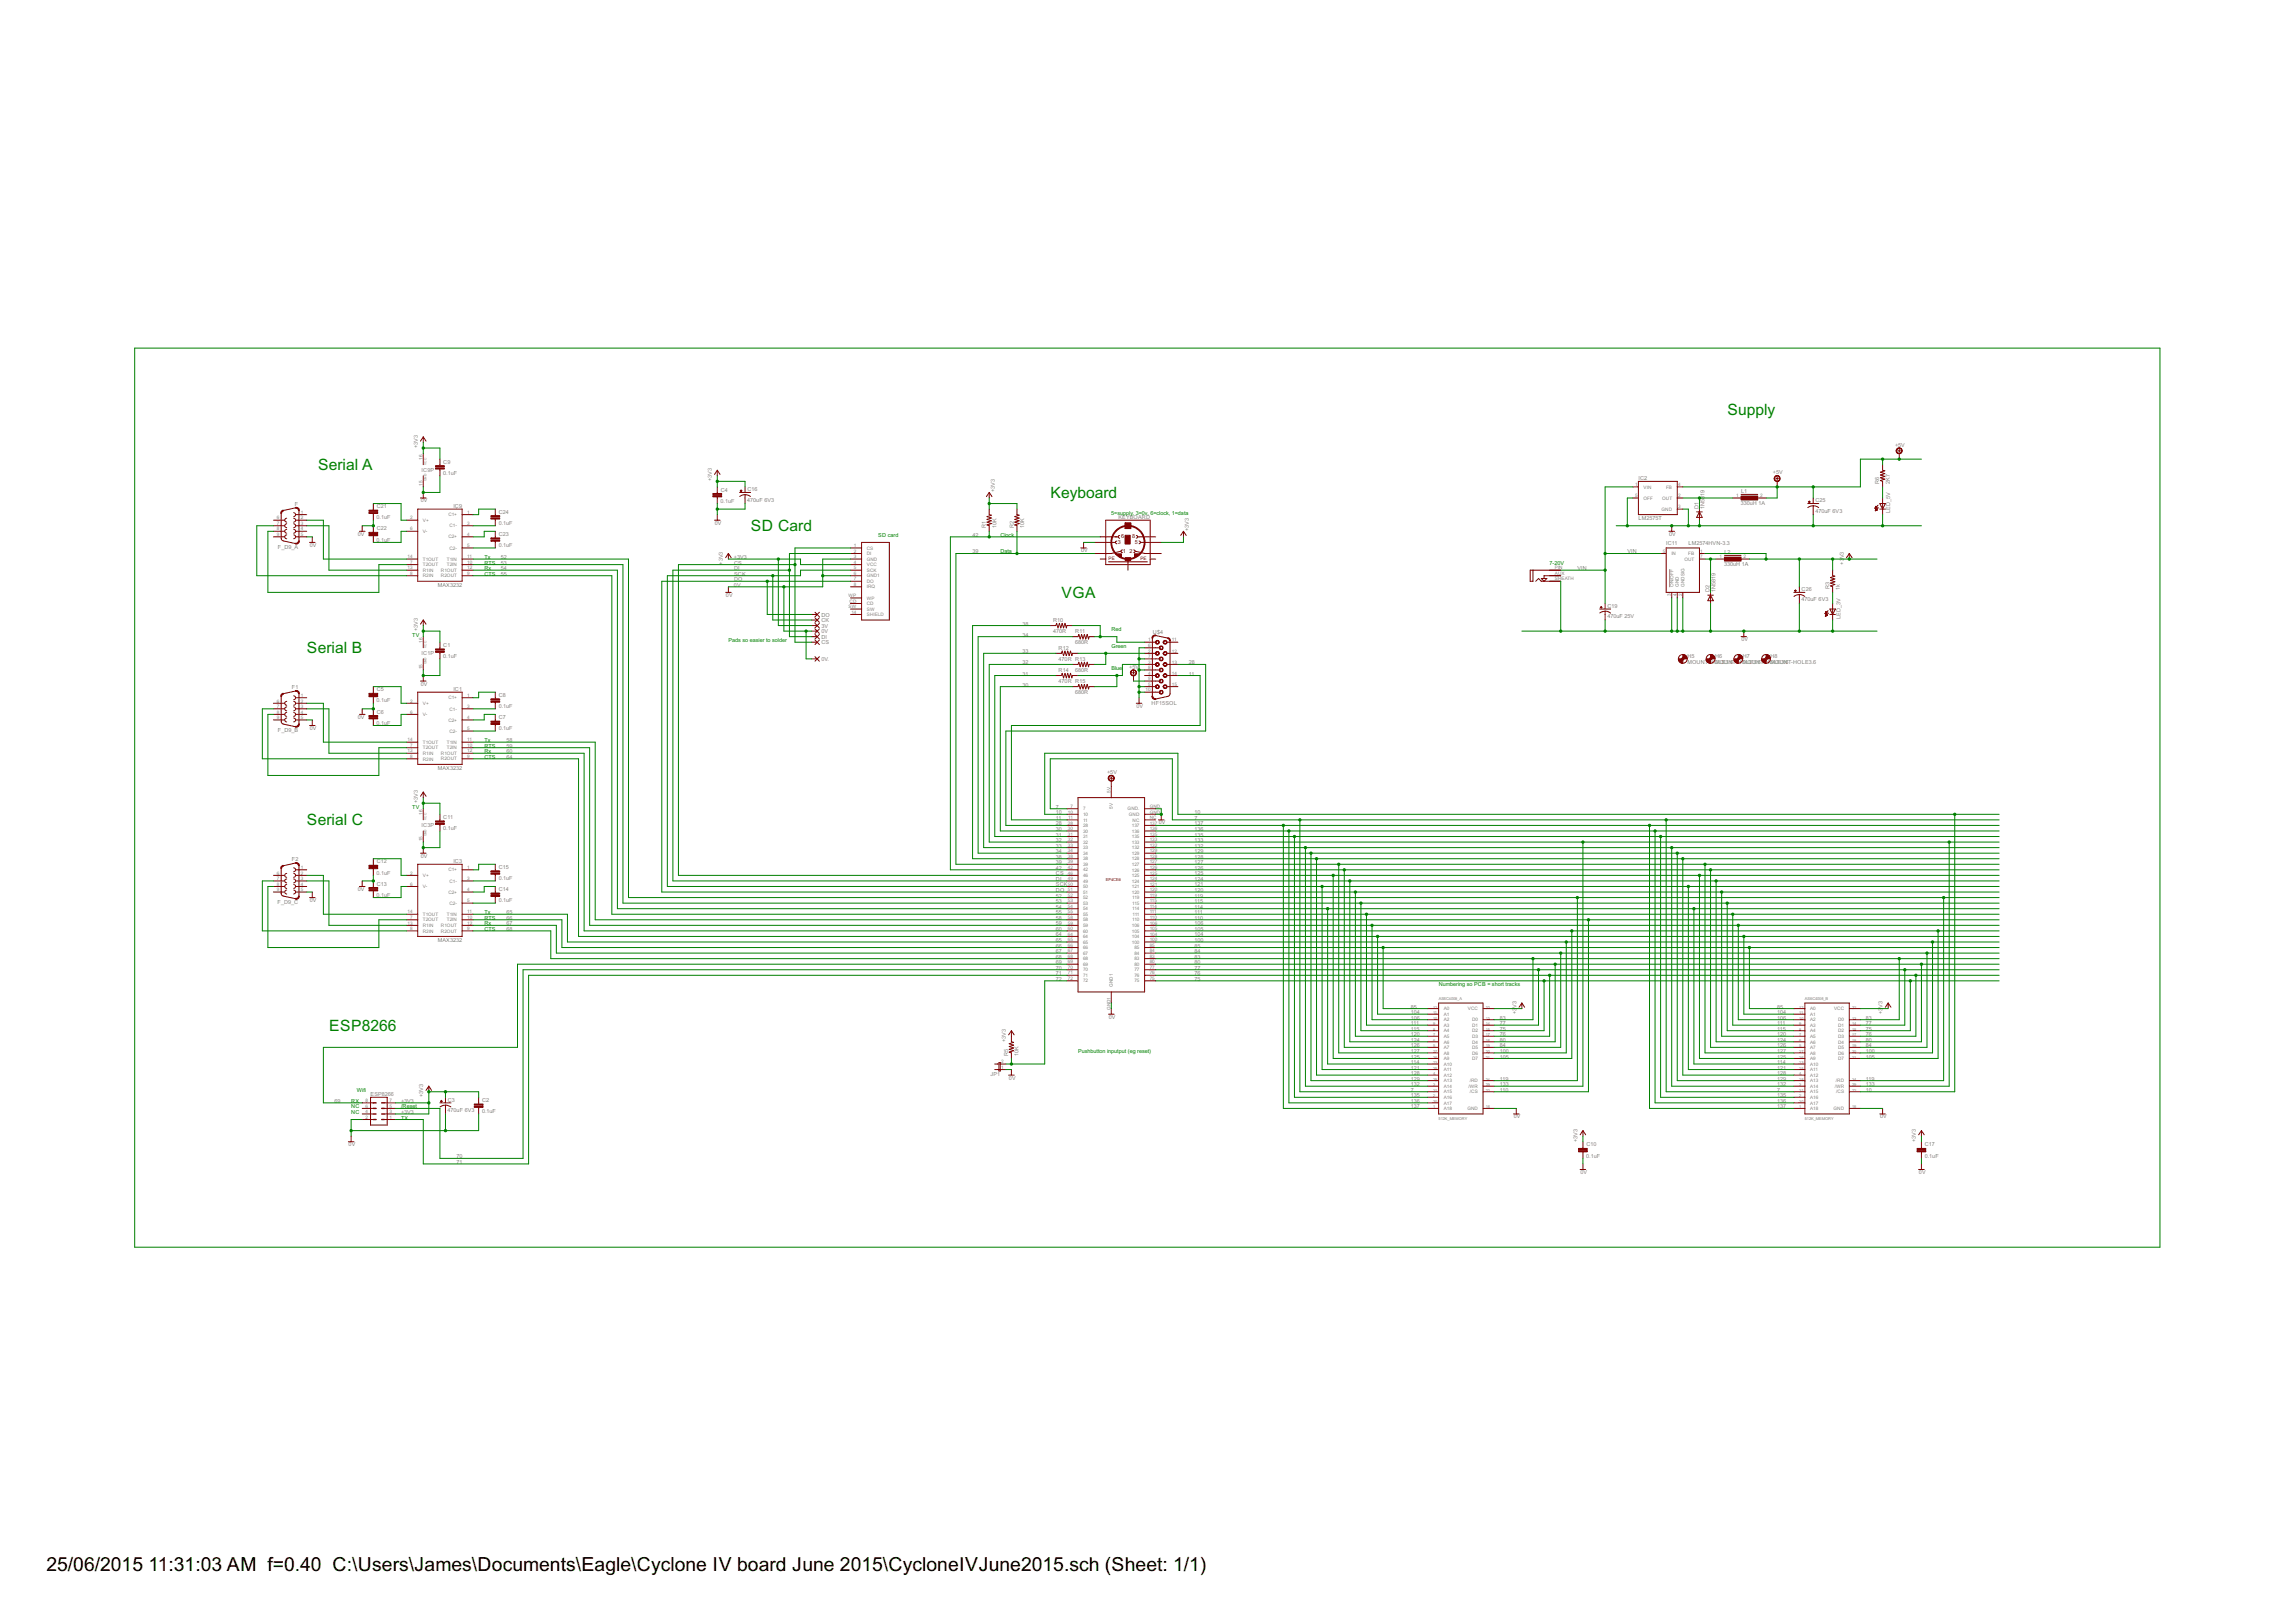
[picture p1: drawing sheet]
<svg xmlns="http://www.w3.org/2000/svg" width="420mm" height="297mm" viewBox="0 0 420 297" stroke-linecap="round" stroke-linejoin="round" font-family="sans-serif">
<defs><g id="words">
<g font-size="4">
<text x="8.5" y="287.5">25/06/2015</text>
<text x="27.2" y="287.5">11:31:03 AM f=0.40 C:\Users\James\Documents\Eagle\Cyclone IV board June 2015\CycloneIVJune2015.sch (Sheet: 1/1)</text>
</g>
<g font-size="3.2" fill="#008000">
<text x="316.3" y="75.9">Supply</text>
<text x="58.2" y="86.1">Serial A</text>
<text x="192.3" y="91.1">Keyboard</text>
<text x="137.5" y="97.2">SD Card</text>
<text x="194.4" y="109.4">VGA</text>
<text x="56.2" y="119.6">Serial B</text>
<text x="56.2" y="151.1">Serial C</text>
<text x="60.3" y="188.6">ESP8266</text>
</g>
<g font-size="1.1" fill="#808080">
<text x="76.5" y="82" transform="rotate(-90 76.5 82)">+3V3</text>
<text x="346.9" y="81.7">+5V</text>
<text x="77.2" y="86.4">IC9P</text>
<text x="81.1" y="86.9">0.1uF</text>
<text x="81.2" y="84.9">C9</text>
<text x="130.3" y="88.1" transform="rotate(-90 130.3 88.1)">+3V3</text>
<text x="131.9" y="90">C4</text>
<text x="136.8" y="89.9">C16</text>
<text x="300" y="87.8">IC2</text>
<text x="324.6" y="86.8">+5V</text>
<text x="344.1" y="88.6" transform="rotate(-90 344.1 88.6)">R6</text>
<text x="346" y="88.6" transform="rotate(-90 346 88.6)">2K7</text>
<text x="54" y="92.7">F</text>
<text x="68.9" y="95">0.1uF</text>
<text x="69" y="93">C21</text>
<text x="77" y="92">0V</text>
<text x="83" y="92.9">IC9</text>
<text x="91.3" y="94">C24</text>
<text x="131.9" y="92">0.1uF</text>
<text x="136.8" y="91.8">470uF 6V3</text>
<text x="182.1" y="90.1" transform="rotate(-90 182.1 90.1)">+3V3</text>
<text x="204.8" y="94.9">KEYBOARD</text>
<text x="300" y="95.2">LM2575T</text>
<text x="310.9" y="93.2" transform="rotate(-90 310.9 93.2)">D1</text>
<text x="312.1" y="93.2" transform="rotate(-90 312.1 93.2)">1N5819</text>
<text x="318.7" y="92.4">330uH 1A</text>
<text x="318.8" y="90.2">L1</text>
<text x="332.4" y="93.8">470uF 6V3</text>
<text x="332.4" y="91.9">C25</text>
<text x="346.1" y="94" transform="rotate(-90 346.1 94)">LED_5V</text>
<text x="50.9" y="100.5">F_D9_A</text>
<text x="56.7" y="100.1">0V</text>
<text x="65.5" y="98">0V</text>
<text x="68.9" y="99.1">0.1uF</text>
<text x="69" y="97.1">C22</text>
<text x="91.3" y="100.1">0.1uF</text>
<text x="91.3" y="96.1">0.1uF</text>
<text x="91.3" y="98.1">C23</text>
<text x="130.9" y="96">0V</text>
<text x="178.1" y="98.2">42</text>
<text x="178.1" y="101.3">39</text>
<text x="180.5" y="96.7" transform="rotate(-90 180.5 96.7)">R1</text>
<text x="182.4" y="96.7" transform="rotate(-90 182.4 96.7)">10K</text>
<text x="185.6" y="96.7" transform="rotate(-90 185.6 96.7)">R2</text>
<text x="187.5" y="96.7" transform="rotate(-90 187.5 96.7)">10K</text>
<text x="197.9" y="101.1">0V</text>
<text x="217.7" y="97.2" transform="rotate(-90 217.7 97.2)">+3V3</text>
<text x="297.9" y="101.3">VIN</text>
<text x="305.1" y="99.8">IC11</text>
<text x="305.6" y="98">0V</text>
<text x="309.1" y="99.8">LM2574HVN-3.3</text>
<text x="315.7" y="101.4">L2</text>
<text x="80.1" y="107.4">MAX3232</text>
<text x="91.7" y="102.3">52</text>
<text x="91.7" y="103.3">53</text>
<text x="91.7" y="104.3">54</text>
<text x="91.7" y="105.4">55</text>
<text x="132.3" y="103.3" transform="rotate(-90 132.3 103.3)">+3V3</text>
<text x="134.4" y="107.4">0V</text>
<text x="134.4" y="102.3">+3V3</text>
<text x="134.4" y="104.3">DI</text>
<text x="134.4" y="106.4">DO</text>
<text x="134.4" y="105.4">SCK</text>
<text x="134.4" y="103.3">CS</text>
<text x="288.8" y="104.3">VIN</text>
<text x="315.6" y="103.5">330uH 1A</text>
<text x="334.9" y="107.9" transform="rotate(-90 334.9 107.9)">R3</text>
<text x="336.8" y="107.9" transform="rotate(-90 336.8 107.9)">1k</text>
<text x="337.5" y="103.3" transform="rotate(-90 337.5 103.3)">+3</text>
<text x="337.5" y="102.2" transform="rotate(-90 337.5 102.2)">V3</text>
<text x="132.9" y="109.2">0V</text>
<text x="150.4" y="113.9">CK</text>
<text x="150.4" y="112.8">DO</text>
<text x="192.8" y="113.9">R10</text>
<text x="294.3" y="113.1">470uF 25V</text>
<text x="294.3" y="111.2">C19</text>
<text x="313" y="108.4" transform="rotate(-90 313 108.4)">D2</text>
<text x="314.1" y="108.4" transform="rotate(-90 314.1 108.4)">1N5819</text>
<text x="329.8" y="110.1">470uF 6V3</text>
<text x="329.8" y="108.2">C26</text>
<text x="336.9" y="113.3" transform="rotate(-90 336.9 113.3)">LED_3V</text>
<text x="76.5" y="115.5" transform="rotate(-90 76.5 115.5)">+3V3</text>
<text x="77.2" y="119.9">IC1P</text>
<text x="81.2" y="118.4">C1</text>
<text x="150.4" y="115.9">0V</text>
<text x="150.4" y="114.9">3V</text>
<text x="150.4" y="117.9">CS</text>
<text x="150.4" y="116.9">DI</text>
<text x="187.2" y="119.6">33</text>
<text x="187.2" y="116.5">34</text>
<text x="187.2" y="114.5">38</text>
<text x="192.8" y="115.8">470R</text>
<text x="193.8" y="119">R12</text>
<text x="196.8" y="117.9">680R</text>
<text x="196.9" y="115.9">R11</text>
<text x="211.1" y="116">U$4</text>
<text x="318.8" y="117.3">0V</text>
<text x="77" y="125.5">0V</text>
<text x="81.1" y="120.4">0.1uF</text>
<text x="150.4" y="121">0V.</text>
<text x="187.2" y="125.7">30</text>
<text x="187.2" y="123.6">31</text>
<text x="187.2" y="121.6">32</text>
<text x="193.8" y="120.9">470R R13</text>
<text x="193.8" y="125">470R R15</text>
<text x="193.8" y="123">R14</text>
<text x="196.8" y="122.9">680R</text>
<text x="206.7" y="122.4">+5V</text>
<text x="217.7" y="123.6">11</text>
<text x="217.7" y="121.6">28</text>
<text x="308.9" y="121.6">MOUNT-HOLE3NT-HOLE3NT-HOLE3NT-HOLE3.6</text>
<text x="308.9" y="120.4">H5</text>
<text x="314" y="121.6">MOU.6</text>
<text x="314" y="120.4">H6</text>
<text x="319.1" y="121.6">MOU.6</text>
<text x="319.1" y="120.4">H7</text>
<text x="324.1" y="121.6">MOU.6</text>
<text x="324.1" y="120.4">H8</text>
<text x="53.4" y="126.2">F1</text>
<text x="65.5" y="131.6">0V</text>
<text x="68.9" y="128.6">0.1uF</text>
<text x="69" y="126.5">C5</text>
<text x="69" y="130.6">C6</text>
<text x="83" y="126.4">IC1</text>
<text x="91.3" y="129.6">0.1uF</text>
<text x="91.3" y="131.6">C7</text>
<text x="91.3" y="127.6">C8</text>
<text x="196.8" y="127">680R</text>
<text x="208.1" y="129.5">0V</text>
<text x="210.8" y="129">HF15SOL</text>
<text x="50.9" y="134.1">F_D9_B</text>
<text x="56.7" y="133.6">0V</text>
<text x="68.9" y="132.6">0.1uF</text>
<text x="91.3" y="133.6">0.1uF</text>
<text x="92.7" y="135.8">58</text>
<text x="92.7" y="136.8">59</text>
<text x="92.7" y="137.9">60</text>
<text x="80.1" y="140.9">MAX3232</text>
<text x="92.7" y="138.9">64</text>
<text x="202.7" y="141.7">+5V</text>
<text x="76.5" y="147" transform="rotate(-90 76.5 147)">+3V3</text>
<text x="81.2" y="149.9">C11</text>
<text x="193.3" y="148">7</text>
<text x="193.3" y="149">10</text>
<text x="218.7" y="149">10</text>
<text x="77.2" y="151.4">IC3P</text>
<text x="81.1" y="151.9">0.1uF</text>
<text x="193.3" y="150.1">11</text>
<text x="193.3" y="151.1">28</text>
<text x="193.3" y="152.1">30</text>
<text x="193.3" y="153.1">31</text>
<text x="193.3" y="154.1">32</text>
<text x="193.3" y="155.1">33</text>
<text x="212.1" y="150.9">0V</text>
<text x="218.7" y="150.1">7</text>
<text x="218.7" y="151.1">137</text>
<text x="218.7" y="152.1">136</text>
<text x="218.7" y="153.1">135</text>
<text x="218.7" y="154.1">133</text>
<text x="218.7" y="155.1">132</text>
<text x="53.4" y="157.7">F2</text>
<text x="68.9" y="160.1">0.1uF</text>
<text x="69" y="158">C12</text>
<text x="77" y="157">0V</text>
<text x="83" y="157.9">IC3</text>
<text x="91.3" y="161.1">0.1uF</text>
<text x="91.3" y="159">C15</text>
<text x="193.3" y="159.2">42</text>
<text x="193.3" y="158.2">39</text>
<text x="193.3" y="156.1">34</text>
<text x="193.3" y="157.2">38</text>
<text x="193.3" y="161.2">DI</text>
<text x="193.3" y="160.2">CS</text>
<text x="218.7" y="156.1">129</text>
<text x="218.7" y="157.2">128</text>
<text x="218.7" y="158.2">127</text>
<text x="218.7" y="159.2">126</text>
<text x="218.7" y="160.2">125</text>
<text x="218.7" y="161.2">124</text>
<text x="50.8" y="165.5">F_D9_C</text>
<text x="56.7" y="165.1">0V</text>
<text x="65.5" y="163.1">0V</text>
<text x="68.9" y="164.1">0.1uF</text>
<text x="69" y="162.1">C13</text>
<text x="91.3" y="165.1">0.1uF</text>
<text x="91.3" y="163.1">C14</text>
<text x="92.7" y="167.3">65</text>
<text x="193.3" y="164.3">52</text>
<text x="193.3" y="165.3">53</text>
<text x="193.3" y="166.3">54</text>
<text x="193.3" y="167.3">55</text>
<text x="193.3" y="163.3">DO</text>
<text x="193.3" y="162.2">SCK</text>
<text x="218.7" y="162.2">121</text>
<text x="218.7" y="163.3">120</text>
<text x="218.7" y="164.3">119</text>
<text x="218.7" y="165.3">115</text>
<text x="218.7" y="166.3">114</text>
<text x="218.7" y="167.3">111</text>
<text x="80.1" y="172.4">MAX3232</text>
<text x="92.7" y="168.3">66</text>
<text x="92.7" y="169.3">67</text>
<text x="92.7" y="170.4">68</text>
<text x="193.3" y="168.3">58</text>
<text x="193.3" y="169.3">59</text>
<text x="193.3" y="170.4">60</text>
<text x="193.3" y="171.4">64</text>
<text x="193.3" y="172.4">65</text>
<text x="193.3" y="173.4">66</text>
<text x="218.7" y="168.3">110</text>
<text x="218.7" y="169.3">106</text>
<text x="218.7" y="170.4">105</text>
<text x="218.7" y="171.4">104</text>
<text x="218.7" y="172.4">100</text>
<text x="218.7" y="173.4">85</text>
<text x="193.3" y="178.5">71</text>
<text x="193.3" y="177.5">70</text>
<text x="193.3" y="179.5">72</text>
<text x="193.3" y="174.4">67</text>
<text x="193.3" y="175.4">68</text>
<text x="193.3" y="176.5">69</text>
<text x="218.7" y="174.4">84</text>
<text x="218.7" y="175.4">83</text>
<text x="218.7" y="176.5">80</text>
<text x="218.7" y="177.5">77</text>
<text x="218.7" y="178.5">76</text>
<text x="218.7" y="179.5">75</text>
<text x="258.3" y="185.6">104</text>
<text x="258.3" y="184.6">85</text>
<text x="277.6" y="185.6" transform="rotate(-90 277.6 185.6)">+3</text>
<text x="277.6" y="184.5" transform="rotate(-90 277.6 184.5)">V3</text>
<text x="325.4" y="185.6">104</text>
<text x="325.4" y="184.6">85</text>
<text x="344.7" y="185.6" transform="rotate(-90 344.7 185.6)">+3</text>
<text x="344.7" y="184.5" transform="rotate(-90 344.7 184.5)">V3</text>
<text x="184.1" y="190.7" transform="rotate(-90 184.1 190.7)">+3V3</text>
<text x="203" y="186.4">0V</text>
<text x="258.3" y="191.7">126</text>
<text x="258.3" y="190.7">124</text>
<text x="258.3" y="189.7">120</text>
<text x="258.3" y="188.6">115</text>
<text x="258.3" y="187.6">111</text>
<text x="258.3" y="186.6">106</text>
<text x="274.6" y="191.7">84</text>
<text x="274.6" y="186.6">83</text>
<text x="274.6" y="190.7">80</text>
<text x="274.6" y="187.6">77</text>
<text x="274.6" y="189.7">76</text>
<text x="274.6" y="188.6">75</text>
<text x="325.4" y="191.7">126</text>
<text x="325.4" y="190.7">124</text>
<text x="325.4" y="189.7">120</text>
<text x="325.4" y="188.6">115</text>
<text x="325.4" y="187.6">111</text>
<text x="325.4" y="186.6">106</text>
<text x="341.6" y="191.7">84</text>
<text x="341.6" y="186.6">83</text>
<text x="341.6" y="190.7">80</text>
<text x="341.6" y="187.6">77</text>
<text x="341.6" y="189.7">76</text>
<text x="341.6" y="188.6">75</text>
<text x="181.3" y="197">JP1</text>
<text x="184.6" y="193.2" transform="rotate(-90 184.6 193.2)">R5</text>
<text x="184.7" y="197.6">0V</text>
<text x="186.5" y="193.2" transform="rotate(-90 186.5 193.2)">10K</text>
<text x="258.3" y="197.8">129</text>
<text x="258.3" y="196.8">128</text>
<text x="258.3" y="192.7">127</text>
<text x="258.3" y="193.7">125</text>
<text x="258.3" y="195.8">121</text>
<text x="258.3" y="194.7">114</text>
<text x="274.6" y="197.8">119</text>
<text x="274.6" y="193.7">105</text>
<text x="274.6" y="192.7">100</text>
<text x="325.4" y="197.8">129</text>
<text x="325.4" y="196.8">128</text>
<text x="325.4" y="192.7">127</text>
<text x="325.4" y="193.7">125</text>
<text x="325.4" y="195.8">121</text>
<text x="325.4" y="194.7">114</text>
<text x="341.6" y="197.8">119</text>
<text x="341.6" y="193.7">105</text>
<text x="341.6" y="192.7">100</text>
<text x="61.2" y="201.9">69</text>
<text x="67.8" y="200.5">ESP8266</text>
<text x="73.4" y="203.9">+3V3</text>
<text x="73.4" y="201.9">+3V3</text>
<text x="77.5" y="200.8" transform="rotate(-90 77.5 200.8)">+3V3</text>
<text x="82" y="203.5">470uF 6V3</text>
<text x="82" y="201.6">C3</text>
<text x="88.2" y="203.7">0.1uF</text>
<text x="88.3" y="201.7">C2</text>
<text x="258.3" y="199.8">7</text>
<text x="258.3" y="202.9">137</text>
<text x="258.3" y="201.9">136</text>
<text x="258.3" y="200.8">135</text>
<text x="258.3" y="198.8">132</text>
<text x="274.6" y="198.8">133</text>
<text x="274.6" y="199.8">110</text>
<text x="325.4" y="199.8">7</text>
<text x="325.4" y="202.9">137</text>
<text x="325.4" y="201.9">136</text>
<text x="325.4" y="200.8">135</text>
<text x="325.4" y="198.8">132</text>
<text x="341.6" y="198.8">133</text>
<text x="341.6" y="199.8">10</text>
<text x="63.8" y="209.8">0V</text>
<text x="277.1" y="204.7">0V</text>
<text x="288.8" y="209" transform="rotate(-90 288.8 209)">+3V3</text>
<text x="290.4" y="209.8">C10</text>
<text x="344.2" y="204.7">0V</text>
<text x="350.7" y="209" transform="rotate(-90 350.7 209)">+3V3</text>
<text x="352.4" y="209.8">C17</text>
<text x="83.6" y="213">71</text>
<text x="83.6" y="212">70</text>
<text x="289.3" y="214.9">0V</text>
<text x="290.4" y="211.9">0.1uF</text>
<text x="351.3" y="214.9">0V</text>
<text x="352.4" y="211.9">0.1uF</text>
</g>
<g font-size="1.1" fill="#008000">
<text x="203.4" y="94.2">5=supply, 3=0v, 6=clock, 1=data</text>
<text x="160.8" y="98.2">SD card</text>
<text x="183.1" y="101.3">Data</text>
<text x="183.1" y="98.2">Clock</text>
<text x="88.7" y="102.3">Tx</text>
<text x="88.7" y="104.3">Rx</text>
<text x="88.7" y="103.3">RTS</text>
<text x="88.7" y="105.4">CTS</text>
<text x="283.7" y="103.3">7-20V</text>
<text x="75.5" y="116.5">TV</text>
<text x="133.4" y="117.5">Pads so easier to solder</text>
<text x="203.5" y="115.5">Red</text>
<text x="203.5" y="118.6">Green</text>
<text x="203.5" y="122.6">Blue</text>
<text x="88.7" y="135.8">Tx</text>
<text x="88.7" y="137.9">Rx</text>
<text x="88.7" y="136.8">RTS</text>
<text x="88.7" y="138.9">CTS</text>
<text x="75.5" y="148">TV</text>
<text x="88.7" y="167.3">Tx</text>
<text x="88.7" y="169.3">Rx</text>
<text x="88.7" y="168.3">RTS</text>
<text x="88.7" y="170.4">CTS</text>
<text x="263.4" y="180.5">Numbering so PCB = short tracks</text>
<text x="197.4" y="192.7">Pushbutton inputput (eg reset)</text>
<text x="64.3" y="202.9">NC</text>
<text x="64.3" y="203.9">NC</text>
<text x="64.3" y="201.9">RX</text>
<text x="65.3" y="199.8">Wifi</text>
<text x="73.4" y="202.9">/Reset</text>
<text x="73.4" y="204.9">TX</text>
</g>
<g font-size="1.1" fill="#800000">
<text x="204.7" y="99.6">3</text>
<text x="205.2" y="98.6">6</text>
<text x="205.6" y="101.2">1</text>
<text x="206.8" y="101.2">2</text>
<text x="207.3" y="98.6">8</text>
<text x="207.8" y="99.6">5</text>
</g>
<g font-size="1" fill="#808080">
<text x="77.3" y="88.9" transform="rotate(-90 77.3 88.9)">15</text>
<text x="77.3" y="84.1" transform="rotate(-90 77.3 84.1)">16</text>
<text x="299.3" y="89">1</text>
<text x="300.9" y="89.4">VIN</text>
<text x="305" y="89.4">FB</text>
<text x="307.2" y="89">4</text>
<text x="50.7" y="95.1">6</text>
<text x="55.1" y="94">1</text>
<text x="55.1" y="95.1">2</text>
<text x="75.1" y="95.1">2</text>
<text x="77.4" y="95.5">V+</text>
<text x="82.1" y="94.5">C1+</text>
<text x="85.5" y="94">1</text>
<text x="299.3" y="91">5</text>
<text x="300.9" y="91.4">OFF</text>
<text x="304.2" y="93.5">GND</text>
<text x="304.3" y="91.4">OUT</text>
<text x="307.2" y="91">2</text>
<text x="307.2" y="93">3</text>
<text x="317.9" y="91">1</text>
<text x="322.2" y="91">2</text>
<text x="50.7" y="96.1">7</text>
<text x="50.7" y="97.1">8</text>
<text x="50.7" y="98.1">9</text>
<text x="55.1" y="96.1">3</text>
<text x="55.1" y="97.1">4</text>
<text x="55.1" y="98.1">5</text>
<text x="75.1" y="97.1">6</text>
<text x="77.4" y="97.5">V-</text>
<text x="82.1" y="98.6">C2+</text>
<text x="82.3" y="96.5">C1-</text>
<text x="82.3" y="100.6">C2-</text>
<text x="85.5" y="96.1">3</text>
<text x="85.5" y="98.1">4</text>
<text x="85.5" y="100.1">5</text>
<text x="156.3" y="100.1">1</text>
<text x="156.3" y="101.2">2</text>
<text x="158.7" y="100.6">CS</text>
<text x="158.7" y="101.6">DI</text>
<text x="304.4" y="101.2">5</text>
<text x="306" y="101.6">IN</text>
<text x="309.1" y="101.6">FB</text>
<text x="311.3" y="101.2">1</text>
<text x="74.6" y="102.2">14</text>
<text x="74.6" y="104.2">13</text>
<text x="75.1" y="103.2">7</text>
<text x="75.1" y="105.2">8</text>
<text x="77.4" y="102.6">T1OUT</text>
<text x="77.4" y="103.6">T2OUT</text>
<text x="77.4" y="104.7">R1IN</text>
<text x="77.4" y="105.7">R2IN</text>
<text x="80.7" y="104.6">R1OUT</text>
<text x="80.7" y="105.7">R2OUT</text>
<text x="81.8" y="102.6">T1IN</text>
<text x="81.8" y="103.6">T2IN</text>
<text x="85.5" y="102.2">11</text>
<text x="85.5" y="103.2">10</text>
<text x="85.5" y="104.2">12</text>
<text x="85.5" y="105.2">9</text>
<text x="156.3" y="102.2">3</text>
<text x="156.3" y="103.2">4</text>
<text x="156.3" y="104.2">5</text>
<text x="156.3" y="105.2">6</text>
<text x="156.3" y="106.2">7</text>
<text x="156.3" y="107.2">8</text>
<text x="158.7" y="102.6">GND</text>
<text x="158.7" y="103.6">VCC</text>
<text x="158.7" y="104.6">SCK</text>
<text x="158.7" y="105.7">GND1</text>
<text x="158.7" y="106.7">DO</text>
<text x="158.7" y="107.7">IRQ</text>
<text x="284.6" y="104.2">PIN</text>
<text x="284.6" y="105.2">AUX</text>
<text x="284.6" y="106.2">SHEATH</text>
<text x="306.4" y="107.5" transform="rotate(-90 306.4 107.5)">ON/OFF</text>
<text x="307.4" y="107.5" transform="rotate(-90 307.4 107.5)">GND</text>
<text x="308.4" y="102.6">OUT</text>
<text x="308.4" y="107.5" transform="rotate(-90 308.4 107.5)">GNDSIG</text>
<text x="311.3" y="102.2">7</text>
<text x="314.8" y="102.2">1</text>
<text x="319.2" y="102.2">2</text>
<text x="155.4" y="109.3">WP</text>
<text x="155.4" y="111.3">SW</text>
<text x="155.5" y="110.3">CD</text>
<text x="155.9" y="112.3">14</text>
<text x="158.7" y="109.7">WP</text>
<text x="158.7" y="110.7">CD</text>
<text x="158.7" y="111.8">SW</text>
<text x="158.7" y="112.8">SHIELD</text>
<text x="305.9" y="109" transform="rotate(-90 305.9 109)">3</text>
<text x="306.9" y="109" transform="rotate(-90 306.9 109)">4</text>
<text x="307.9" y="109" transform="rotate(-90 307.9 109)">2</text>
<text x="77.3" y="117.6" transform="rotate(-90 77.3 117.6)">16</text>
<text x="210.2" y="117.4">1</text>
<text x="210.2" y="119.4">2</text>
<text x="210.2" y="118.4">6</text>
<text x="214.5" y="117.4">11</text>
<text x="214.5" y="119.4">12</text>
<text x="77.3" y="122.5" transform="rotate(-90 77.3 122.5)">15</text>
<text x="210.2" y="121.5">3</text>
<text x="210.2" y="123.5">4</text>
<text x="210.2" y="125.5">5</text>
<text x="210.2" y="120.5">7</text>
<text x="210.2" y="122.5">8</text>
<text x="210.2" y="124.5">9</text>
<text x="214.5" y="121.5">13</text>
<text x="214.5" y="123.5">14</text>
<text x="214.5" y="125.5">15</text>
<text x="50.7" y="128.6">6</text>
<text x="50.7" y="129.6">7</text>
<text x="50.7" y="130.6">8</text>
<text x="50.7" y="131.6">9</text>
<text x="55.1" y="127.6">1</text>
<text x="55.1" y="128.6">2</text>
<text x="55.1" y="129.6">3</text>
<text x="55.1" y="130.6">4</text>
<text x="55.1" y="131.6">5</text>
<text x="75.1" y="128.6">2</text>
<text x="75.1" y="130.6">6</text>
<text x="77.4" y="129">V+</text>
<text x="77.4" y="131.1">V-</text>
<text x="82.1" y="128">C1+</text>
<text x="82.3" y="130">C1-</text>
<text x="85.5" y="127.6">1</text>
<text x="85.5" y="129.6">3</text>
<text x="85.5" y="131.6">4</text>
<text x="209.7" y="126.5">10</text>
<text x="74.6" y="135.7">14</text>
<text x="74.6" y="137.7">13</text>
<text x="75.1" y="136.7">7</text>
<text x="77.4" y="136.1">T1OUT</text>
<text x="77.4" y="137.2">T2OUT</text>
<text x="81.8" y="136.1">T1IN</text>
<text x="81.8" y="137.2">T2IN</text>
<text x="82.1" y="132.1">C2+</text>
<text x="82.3" y="134.1">C2-</text>
<text x="85.5" y="133.7">5</text>
<text x="85.5" y="135.7">11</text>
<text x="85.5" y="136.7">10</text>
<text x="85.5" y="137.7">12</text>
<text x="75.1" y="138.7">8</text>
<text x="77.4" y="138.2">R1IN</text>
<text x="77.4" y="139.2">R2IN</text>
<text x="80.7" y="138.2">R1OUT</text>
<text x="80.7" y="139.2">R2OUT</text>
<text x="85.5" y="138.7">9</text>
<text x="77.3" y="149.1" transform="rotate(-90 77.3 149.1)">16</text>
<text x="195.5" y="148.9">10</text>
<text x="195.6" y="149.9">11</text>
<text x="196" y="147.9">7</text>
<text x="198.3" y="148.3">7</text>
<text x="198.3" y="149.3">10</text>
<text x="203.3" y="145.1" transform="rotate(-90 203.3 145.1)">5V</text>
<text x="203.8" y="148" transform="rotate(-90 203.8 148)">5V</text>
<text x="206.4" y="148.3">GND.</text>
<text x="206.7" y="149.3">GND</text>
<text x="210.5" y="149.9">NC</text>
<text x="210.5" y="148.9">GND</text>
<text x="210.5" y="147.9">GND.</text>
<text x="77.3" y="153.9" transform="rotate(-90 77.3 153.9)">15</text>
<text x="195.5" y="150.9">28</text>
<text x="195.5" y="151.9">30</text>
<text x="195.5" y="153">31</text>
<text x="195.5" y="154">32</text>
<text x="195.5" y="155">33</text>
<text x="198.3" y="150.4">11</text>
<text x="198.3" y="151.4">28</text>
<text x="198.3" y="152.4">30</text>
<text x="198.3" y="153.4">31</text>
<text x="198.3" y="154.4">32</text>
<text x="198.3" y="155.4">33</text>
<text x="207.2" y="155.4">132</text>
<text x="207.2" y="154.4">133</text>
<text x="207.2" y="153.4">135</text>
<text x="207.2" y="152.4">136</text>
<text x="207.2" y="151.4">137</text>
<text x="207.4" y="150.4">NC</text>
<text x="210.5" y="155">132</text>
<text x="210.5" y="154">133</text>
<text x="210.5" y="153">135</text>
<text x="210.5" y="151.9">136</text>
<text x="210.5" y="150.9">137</text>
<text x="50.7" y="160.1">6</text>
<text x="50.7" y="161.1">7</text>
<text x="55.1" y="159">1</text>
<text x="55.1" y="160.1">2</text>
<text x="55.1" y="161.1">3</text>
<text x="75.1" y="160.1">2</text>
<text x="77.4" y="160.5">V+</text>
<text x="82.1" y="159.5">C1+</text>
<text x="82.3" y="161.5">C1-</text>
<text x="85.5" y="159">1</text>
<text x="85.5" y="161.1">3</text>
<text x="195.5" y="156">34</text>
<text x="195.5" y="157">38</text>
<text x="195.5" y="158">39</text>
<text x="195.5" y="159">42</text>
<text x="195.5" y="160.1">46</text>
<text x="195.5" y="161.1">49</text>
<text x="198.3" y="156.4">34</text>
<text x="198.3" y="157.5">38</text>
<text x="198.3" y="158.5">39</text>
<text x="198.3" y="159.5">42</text>
<text x="198.3" y="160.5">46</text>
<text x="198.3" y="161.5">49</text>
<text x="207.2" y="161.5">124</text>
<text x="207.2" y="160.5">125</text>
<text x="207.2" y="159.5">126</text>
<text x="207.2" y="158.5">127</text>
<text x="207.2" y="157.5">128</text>
<text x="207.2" y="156.5">129</text>
<text x="210.5" y="161.1">124</text>
<text x="210.5" y="160.1">125</text>
<text x="210.5" y="159">126</text>
<text x="210.5" y="158">127</text>
<text x="210.5" y="157">128</text>
<text x="210.5" y="156">129</text>
<text x="50.7" y="162.1">8</text>
<text x="50.7" y="163.1">9</text>
<text x="55.1" y="162.1">4</text>
<text x="55.1" y="163.1">5</text>
<text x="74.6" y="167.2">14</text>
<text x="75.1" y="162.1">6</text>
<text x="77.4" y="162.5">V-</text>
<text x="77.4" y="167.6">T1OUT</text>
<text x="81.8" y="167.6">T1IN</text>
<text x="82.1" y="163.6">C2+</text>
<text x="82.3" y="165.6">C2-</text>
<text x="85.5" y="163.1">4</text>
<text x="85.5" y="165.1">5</text>
<text x="85.5" y="167.2">11</text>
<text x="195.5" y="162.1">50</text>
<text x="195.5" y="163.1">51</text>
<text x="195.5" y="164.1">52</text>
<text x="195.5" y="165.1">53</text>
<text x="195.5" y="166.2">54</text>
<text x="195.5" y="167.2">55</text>
<text x="198.3" y="162.5">50</text>
<text x="198.3" y="163.6">51</text>
<text x="198.3" y="164.6">52</text>
<text x="198.3" y="165.6">53</text>
<text x="198.3" y="166.6">54</text>
<text x="198.3" y="167.6">55</text>
<text x="207.2" y="163.6">120</text>
<text x="207.2" y="162.5">121</text>
<text x="207.3" y="166.6">114</text>
<text x="207.3" y="165.6">115</text>
<text x="207.3" y="164.6">119</text>
<text x="207.3" y="167.6">111</text>
<text x="210.5" y="167.2">111</text>
<text x="210.5" y="166.2">114</text>
<text x="210.5" y="165.1">115</text>
<text x="210.5" y="164.1">119</text>
<text x="210.5" y="163.1">120</text>
<text x="210.5" y="162.1">121</text>
<text x="74.6" y="169.2">13</text>
<text x="75.1" y="168.2">7</text>
<text x="75.1" y="170.2">8</text>
<text x="77.4" y="168.6">T2OUT</text>
<text x="77.4" y="169.7">R1IN</text>
<text x="77.4" y="170.7">R2IN</text>
<text x="80.7" y="169.7">R1OUT</text>
<text x="80.7" y="170.7">R2OUT</text>
<text x="81.8" y="168.6">T2IN</text>
<text x="85.5" y="168.2">10</text>
<text x="85.5" y="169.2">12</text>
<text x="85.5" y="170.2">9</text>
<text x="195.5" y="168.2">58</text>
<text x="195.5" y="169.2">59</text>
<text x="195.5" y="170.2">60</text>
<text x="195.5" y="171.2">64</text>
<text x="195.5" y="172.3">65</text>
<text x="195.5" y="173.3">66</text>
<text x="198.3" y="168.6">58</text>
<text x="198.3" y="169.7">59</text>
<text x="198.3" y="170.7">60</text>
<text x="198.3" y="171.7">64</text>
<text x="198.3" y="172.7">65</text>
<text x="198.3" y="173.7">66</text>
<text x="207.2" y="172.7">100</text>
<text x="207.2" y="171.7">104</text>
<text x="207.2" y="170.7">105</text>
<text x="207.2" y="169.7">106</text>
<text x="207.3" y="168.6">110</text>
<text x="207.7" y="173.7">85</text>
<text x="210.5" y="173.3">85</text>
<text x="210.5" y="172.3">100</text>
<text x="210.5" y="171.2">104</text>
<text x="210.5" y="170.2">105</text>
<text x="210.5" y="169.2">106</text>
<text x="210.5" y="168.2">110</text>
<text x="195.5" y="174.3">67</text>
<text x="195.5" y="175.3">68</text>
<text x="195.5" y="176.3">69</text>
<text x="195.5" y="177.3">70</text>
<text x="195.5" y="178.3">71</text>
<text x="195.5" y="179.4">72</text>
<text x="198.3" y="174.7">67</text>
<text x="198.3" y="175.7">68</text>
<text x="198.3" y="176.8">69</text>
<text x="198.3" y="177.8">70</text>
<text x="198.3" y="178.8">71</text>
<text x="198.3" y="179.8">72</text>
<text x="207.7" y="179.8">75</text>
<text x="207.7" y="178.8">76</text>
<text x="207.7" y="177.8">77</text>
<text x="207.7" y="176.8">80</text>
<text x="207.7" y="175.8">83</text>
<text x="207.7" y="174.7">84</text>
<text x="210.5" y="179.4">75</text>
<text x="210.5" y="178.3">76</text>
<text x="210.5" y="177.3">77</text>
<text x="210.5" y="176.3">80</text>
<text x="210.5" y="175.3">83</text>
<text x="210.5" y="174.3">84</text>
<text x="203.3" y="184.9" transform="rotate(-90 203.3 184.9)">GND1</text>
<text x="203.8" y="180.6" transform="rotate(-90 203.8 180.6)">GND1</text>
<text x="264.3" y="184.9">A0</text>
<text x="264.3" y="185.9">A1</text>
<text x="268.7" y="184.9">VCC</text>
<text x="331.4" y="184.9">A0</text>
<text x="331.4" y="185.9">A1</text>
<text x="335.8" y="184.9">VCC</text>
<text x="264.3" y="186.9">A2</text>
<text x="264.3" y="187.9">A3</text>
<text x="264.3" y="189">A4</text>
<text x="264.3" y="190">A5</text>
<text x="264.3" y="191">A6</text>
<text x="264.3" y="192">A7</text>
<text x="269.5" y="186.9">D0</text>
<text x="269.5" y="187.9">D1</text>
<text x="269.5" y="189">D2</text>
<text x="269.5" y="190">D3</text>
<text x="269.5" y="191">D4</text>
<text x="331.4" y="186.9">A2</text>
<text x="331.4" y="187.9">A3</text>
<text x="331.4" y="189">A4</text>
<text x="331.4" y="190">A5</text>
<text x="331.4" y="191">A6</text>
<text x="331.4" y="192">A7</text>
<text x="336.5" y="186.9">D0</text>
<text x="336.5" y="187.9">D1</text>
<text x="336.5" y="189">D2</text>
<text x="336.5" y="190">D3</text>
<text x="336.5" y="191">D4</text>
<text x="183.3" y="195.6">1</text>
<text x="183.3" y="194.6">2</text>
<text x="264.3" y="193">A8</text>
<text x="264.3" y="194">A9</text>
<text x="264.3" y="195">A10</text>
<text x="264.3" y="196.1">A11</text>
<text x="264.3" y="197.1">A12</text>
<text x="269.5" y="192">D5</text>
<text x="269.5" y="193">D6</text>
<text x="269.5" y="194">D7</text>
<text x="331.4" y="193">A8</text>
<text x="331.4" y="194">A9</text>
<text x="331.4" y="195">A10</text>
<text x="331.4" y="196.1">A11</text>
<text x="331.4" y="197.1">A12</text>
<text x="336.5" y="192">D5</text>
<text x="336.5" y="193">D6</text>
<text x="336.5" y="194">D7</text>
<text x="66.9" y="203.7">4</text>
<text x="66.9" y="202.7">6</text>
<text x="66.9" y="201.7">8</text>
<text x="71.3" y="203.7">3</text>
<text x="71.3" y="202.7">5</text>
<text x="71.3" y="201.7">7</text>
<text x="264.3" y="198.1">A13</text>
<text x="264.3" y="199.1">A14</text>
<text x="264.3" y="200.1">A15</text>
<text x="264.3" y="201.1">A16</text>
<text x="264.3" y="202.2">A17</text>
<text x="264.3" y="203.2">A18</text>
<text x="268.6" y="203.2">GND</text>
<text x="268.8" y="199.1">/WR</text>
<text x="269.1" y="198.1">/RD</text>
<text x="269.1" y="200.1">/CS</text>
<text x="331.4" y="198.1">A13</text>
<text x="331.4" y="199.1">A14</text>
<text x="331.4" y="200.1">A15</text>
<text x="331.4" y="201.1">A16</text>
<text x="331.4" y="202.2">A17</text>
<text x="331.4" y="203.2">A18</text>
<text x="335.7" y="203.2">GND</text>
<text x="335.9" y="199.1">/WR</text>
<text x="336.1" y="198.1">/RD</text>
<text x="336.2" y="200.1">/CS</text>
<text x="66.9" y="204.8">2</text>
<text x="71.3" y="204.8">1</text>
</g>
<g font-size="1" fill="#800000">
<text x="202.9" y="102.6">PE</text>
<text x="208.8" y="102.6">PE</text>
</g>
<text font-size=".8" fill="#800000" x="202.4" y="161.2">EP4CE6</text>
<g font-size=".8" fill="#808080">
<text x="262.4" y="184.6">12</text>
<text x="262.4" y="185.6">11</text>
<text x="263.4" y="183.1">AS6C4008_A</text>
<text x="272" y="184.6">32</text>
<text x="329.4" y="184.6">12</text>
<text x="329.4" y="185.6">11</text>
<text x="330.4" y="183.1">AS6C4008_B</text>
<text x="339.1" y="184.6">32</text>
<text x="262.4" y="186.6">10</text>
<text x="262.4" y="187.6">9</text>
<text x="262.4" y="188.6">8</text>
<text x="262.4" y="189.7">7</text>
<text x="262.4" y="190.7">6</text>
<text x="262.4" y="191.7">5</text>
<text x="272" y="186.6">13</text>
<text x="272" y="187.6">14</text>
<text x="272" y="188.6">15</text>
<text x="272" y="189.7">17</text>
<text x="272" y="190.7">18</text>
<text x="272" y="191.7">19</text>
<text x="329.4" y="186.6">10</text>
<text x="329.4" y="187.6">9</text>
<text x="329.4" y="188.6">8</text>
<text x="329.4" y="189.7">7</text>
<text x="329.4" y="190.7">6</text>
<text x="329.4" y="191.7">5</text>
<text x="339.1" y="186.6">13</text>
<text x="339.1" y="187.6">14</text>
<text x="339.1" y="188.6">15</text>
<text x="339.1" y="189.7">17</text>
<text x="339.1" y="190.7">18</text>
<text x="339.1" y="191.7">19</text>
<text x="262.4" y="192.7">27</text>
<text x="262.4" y="193.7">26</text>
<text x="262.4" y="194.7">23</text>
<text x="262.4" y="195.8">25</text>
<text x="262.4" y="196.8">4</text>
<text x="262.4" y="197.8">28</text>
<text x="272" y="192.7">20</text>
<text x="272" y="193.7">21</text>
<text x="272" y="197.8">24</text>
<text x="329.4" y="192.7">27</text>
<text x="329.4" y="193.7">26</text>
<text x="329.4" y="194.7">23</text>
<text x="329.4" y="195.8">25</text>
<text x="329.4" y="196.8">4</text>
<text x="329.4" y="197.8">28</text>
<text x="339.1" y="192.7">20</text>
<text x="339.1" y="193.7">21</text>
<text x="339.1" y="197.8">24</text>
<text x="262.4" y="198.8">3</text>
<text x="262.4" y="199.8">31</text>
<text x="262.4" y="200.8">2</text>
<text x="262.4" y="201.9">30</text>
<text x="262.4" y="202.9">1</text>
<text x="272" y="202.9">16</text>
<text x="272" y="198.8">29</text>
<text x="272" y="199.8">22</text>
<text x="329.4" y="198.8">3</text>
<text x="329.4" y="199.8">31</text>
<text x="329.4" y="200.8">2</text>
<text x="329.4" y="201.9">30</text>
<text x="329.4" y="202.9">1</text>
<text x="339.1" y="202.9">16</text>
<text x="339.1" y="198.8">29</text>
<text x="339.1" y="199.8">22</text>
<text x="263.4" y="204.9">512K_MEMORY</text>
<text x="330.4" y="204.9">512K_MEMORY</text>
</g>
<g font-size=".7" fill="#808080">
<text x="78.1" y="88.1" transform="rotate(-90 78.1 88.1)">GND</text>
<text x="78.1" y="85" transform="rotate(-90 78.1 85)">VCC</text>
<text x="78.1" y="118.6" transform="rotate(-90 78.1 118.6)">VCC</text>
<text x="78.1" y="121.6" transform="rotate(-90 78.1 121.6)">GND</text>
<text x="78.1" y="153.1" transform="rotate(-90 78.1 153.1)">GND</text>
<text x="78.1" y="150" transform="rotate(-90 78.1 150)">VCC</text>
</g>
</g></defs>
<path d="M305.7 104.2v3.3z" fill="#808080" stroke="#808080" stroke-width=".18"/>
<g fill="#800000" stroke="#800000" stroke-width=".18">
<path d="M195.3 114.5h1z"/>
<path d="M192.3 114.5h1z"/>
<path d="M193.4 114.1l-.1 .4z"/>
<path d="M193.4 114.1l.3 .8z"/>
<path d="M194 114.1l-.3 .8z"/>
<path d="M194 114.1l.2 .8z"/>
<path d="M194.5 114.1l-.3 .8z"/>
<path d="M194.5 114.1l.2 .8z"/>
<path d="M195 114.1l-.3 .8z"/>
<path d="M195 114.1l.2 .8z"/>
<path d="M195.3 114.5l-.1 .4z"/>
<path d="M199.4 116.5h1z"/>
<path d="M196.3 116.5h1.1z"/>
<path d="M197.5 116.1l-.1 .4z"/>
<path d="M197.5 116.1l.3 .8z"/>
<path d="M198 116.1l-.2 .8z"/>
<path d="M198 116.1l.3 .8z"/>
<path d="M198.5 116.1l-.2 .8z"/>
<path d="M198.5 116.1l.3 .8z"/>
<path d="M199 116.1l-.2 .8z"/>
<path d="M199 116.1l.3 .8z"/>
<path d="M199.4 116.5l-.1 .4z"/>
<path d="M196.3 119.6h1.1z"/>
<path d="M193.3 119.6h1z"/>
<path d="M194.5 119.2l-.2 .4z"/>
<path d="M194.5 119.2l.2 .8z"/>
<path d="M195 119.2l-.3 .8z"/>
<path d="M195 119.2l.2 .8z"/>
<path d="M195.5 119.2l-.3 .8z"/>
<path d="M195.5 119.2l.2 .8z"/>
<path d="M196 119.2l-.3 .8z"/>
<path d="M196 119.2l.2 .8z"/>
<path d="M196.3 119.6l-.1 .4z"/>
<path d="M199.4 121.6h1z"/>
<path d="M196.3 121.6h1.1z"/>
<path d="M197.5 121.2l-.1 .4z"/>
<path d="M197.5 121.2l.3 .8z"/>
<path d="M198 121.2l-.2 .8z"/>
<path d="M198 121.2l.3 .8z"/>
<path d="M198.5 121.2l-.2 .8z"/>
<path d="M198.5 121.2l.3 .8z"/>
<path d="M199 121.2l-.2 .8z"/>
<path d="M199 121.2l.3 .8z"/>
<path d="M199.4 121.6l-.1 .4z"/>
<path d="M196.3 123.6h1.1z"/>
<path d="M193.3 123.6h1z"/>
<path d="M194.5 123.2l-.2 .4z"/>
<path d="M194.5 123.2l.2 .9z"/>
<path d="M195 123.2l-.3 .9z"/>
<path d="M195 123.2l.2 .9z"/>
<path d="M195.5 123.2l-.3 .9z"/>
<path d="M195.5 123.2l.2 .9z"/>
<path d="M196 123.2l-.3 .9z"/>
<path d="M196 123.2l.2 .9z"/>
<path d="M196.3 123.6l-.1 .5z"/>
<path d="M199.4 125.7h1z"/>
<path d="M196.3 125.7h1.1z"/>
<path d="M197.5 125.3l-.1 .4z"/>
<path d="M197.5 125.3l.3 .8z"/>
<path d="M198 125.3l-.2 .8z"/>
<path d="M198 125.3l.3 .8z"/>
<path d="M198.5 125.3l-.2 .8z"/>
<path d="M198.5 125.3l.3 .8z"/>
<path d="M199 125.3l-.2 .8z"/>
<path d="M199 125.3l.3 .8z"/>
<path d="M199.4 125.7l-.1 .4z"/>
<path d="M208.5 127.7v1z"/>
<path d="M208 128.7h1z"/>
<path d="M207.5 123.6v1.1z"/>
<path d="M207.3 123.1h.5z"/>
<path d="M207.5 122.9v.5z"/>
<path d="M209.5 117.5h2.1z"/>
<path d="M209.5 119.6h2.1z"/>
<path d="M209.5 121.6h2.1z"/>
<path d="M209.5 123.6h2.1z"/>
<path d="M209.5 125.7h2.1z"/>
<path d="M209.5 118.6h2.1z"/>
<path d="M209.5 120.6h2.1z"/>
<path d="M209.5 122.6h2.1z"/>
<path d="M209.5 124.7h2.1z"/>
<path d="M209.5 126.7h2.1z"/>
<path d="M213.6 117.5h2z"/>
<path d="M213.6 119.6h2z"/>
<path d="M213.6 121.6h2z"/>
<path d="M213.6 123.6h2z"/>
<path d="M213.6 125.7h2z"/>
<path d="M211.6 116.3l2.2 .5z"/>
<path d="M214.2 117.3v9.6z"/>
<path d="M211 116.8v10.6z"/>
<path d="M211.6 127.9l2.2-.5z"/>
<path d="M211.6 118.6h.7z"/>
<path d="M211.6 120.6h.7z"/>
<path d="M211.6 122.6h.7z"/>
<path d="M211.6 124.7h.7z"/>
<path d="M211.6 126.7h.7z"/>
<path d="M200.4 99.3h3.1z"/>
<path d="M200.4 101.3h3.1z"/>
<path d="M209.5 99.3h3.1z"/>
<path d="M209.5 101.3h3.1z"/>
<path d="M206 96.7h1z"/>
<path d="M202.4 103.3h8.2z"/>
<path d="M202.4 95.2v8.1z"/>
<path d="M202.4 95.2h8.2z"/>
<path d="M210.6 95.2v8.1z"/>
<path d="M208.8 99.3h.7z"/>
<path d="M207.8 100.9l1.8 .4z"/>
<path d="M203.5 99.3h.7z"/>
<path d="M207 95.7v1z"/>
<path d="M206 95.7h1z"/>
<path d="M206 95.7v1z"/>
<path d="M203.5 101.3l1.7-.4z"/>
<path d="M201.4 102.3h1z"/>
<path d="M201.4 98.3h3.1z"/>
<path d="M208.5 98.3h3.1z"/>
<path d="M208.3 98.3h.2z"/>
<path d="M204.2 98.3h.5z"/>
<path d="M210.6 102.3h1z"/>
<path d="M206.5 102.8h3.6z"/>
<path d="M206.5 102.3v.5z"/>
<path d="M202.9 102.8h3.6z"/>
<path d="M206.5 102.3v2.1z"/>
<path d="M205.3 101.4v.6z"/>
<path d="M204.3 101.4h1z"/>
<path d="M204.3 101.4l1 .6z"/>
<path d="M205.1 101.9h.2z"/>
<path d="M205 101.8h.3z"/>
<path d="M204.9 101.8h.4z"/>
<path d="M204.8 101.7h.5z"/>
<path d="M204.6 101.6h.7z"/>
<path d="M204.5 101.6h.8z"/>
<path d="M204.4 101.5h.9z"/>
<path d="M207.7 101.4v.6z"/>
<path d="M207.7 101.4h1z"/>
<path d="M207.7 102l1-.6z"/>
<path d="M207.7 101.9h.2z"/>
<path d="M207.7 101.8h.3z"/>
<path d="M207.7 101.8h.4z"/>
<path d="M207.7 101.7h.5z"/>
<path d="M207.7 101.6h.6z"/>
<path d="M207.7 101.6h.7z"/>
<path d="M207.7 101.5h.9z"/>
<path d="M198.4 99.3v1z"/>
<path d="M197.9 100.3h1z"/>
<path d="M181.1 93.2v1z"/>
<path d="M181.1 96.2v1z"/>
<path d="M180.7 96.1l.4 .1z"/>
<path d="M180.7 96.1l.8-.3z"/>
<path d="M180.7 95.6l.8 .2z"/>
<path d="M180.7 95.6l.8-.3z"/>
<path d="M180.7 95.1l.8 .2z"/>
<path d="M180.7 95.1l.8-.3z"/>
<path d="M180.7 94.6l.8 .2z"/>
<path d="M180.7 94.6l.8-.3z"/>
<path d="M181.1 94.2l.4 .1z"/>
<path d="M186.2 93.2v1z"/>
<path d="M186.2 96.2v1z"/>
<path d="M185.8 96.1l.4 .1z"/>
<path d="M185.8 96.1l.8-.3z"/>
<path d="M185.8 95.6l.8 .2z"/>
<path d="M185.8 95.6l.8-.3z"/>
<path d="M185.8 95.1l.8 .2z"/>
<path d="M185.8 95.1l.8-.3z"/>
<path d="M185.8 94.6l.8 .2z"/>
<path d="M185.8 94.6l.8-.3z"/>
<path d="M186.2 94.2l.4 .1z"/>
<path d="M181.1 90.1v1z"/>
<path d="M181.1 90.1l.5 .8z"/>
<path d="M181.1 90.1l-.5 .8z"/>
<path d="M157.7 99.3h5.1z"/>
<path d="M162.8 99.3v14.2z"/>
<path d="M157.7 113.5h5.1z"/>
<path d="M157.7 99.3v14.2z"/>
<path d="M155.7 100.3h2z"/>
<path d="M155.7 101.3h2z"/>
<path d="M155.7 102.3h2z"/>
<path d="M155.7 103.3h2z"/>
<path d="M155.7 104.4h2z"/>
<path d="M155.7 105.4h2z"/>
<path d="M155.7 106.4h2z"/>
<path d="M155.7 107.4h2z"/>
<path d="M155.7 109.4h2z"/>
<path d="M155.7 110.4h2z"/>
<path d="M155.7 111.5h2z"/>
<path d="M155.7 112.5h2z"/>
<path d="M307.9 120.6h.4z"/>
<path d="M308.1 120.4v.4z"/>
<path d="M312.9 120.6h.5z"/>
<path d="M313.2 120.4v.4z"/>
<path d="M318 120.6h.5z"/>
<path d="M318.2 120.4v.4z"/>
<path d="M323.1 120.6h.4z"/>
<path d="M323.3 120.4v.4z"/>
<path d="M54.1 94.2h2.1z"/>
<path d="M50.1 95.2h2z"/>
<path d="M54.1 95.2h2.1z"/>
<path d="M50.1 96.2h2z"/>
<path d="M54.1 96.2h2.1z"/>
<path d="M50.1 97.2h2z"/>
<path d="M54.1 97.2h2.1z"/>
<path d="M50.1 98.3h2z"/>
<path d="M54.1 98.3h2.1z"/>
<path d="M51.9 93.4l2.2-.5z"/>
<path d="M51.5 93.9v4.6z"/>
<path d="M54.7 93.5v5.5z"/>
<path d="M51.9 99l2.2 .5z"/>
<path d="M57.2 98.3v1z"/>
<path d="M56.7 99.3h1z"/>
<path d="M84.6 94.2h2z"/>
<path d="M84.6 96.2h2z"/>
<path d="M84.6 98.3h2z"/>
<path d="M84.6 100.3h2z"/>
<path d="M84.6 102.3h2z"/>
<path d="M84.6 103.3h2z"/>
<path d="M84.6 104.4h2z"/>
<path d="M84.6 105.4h2z"/>
<path d="M74.4 95.2h2.1z"/>
<path d="M74.4 97.2h2.1z"/>
<path d="M74.4 102.3h2.1z"/>
<path d="M74.4 103.3h2.1z"/>
<path d="M74.4 104.4h2.1z"/>
<path d="M74.4 105.4h2.1z"/>
<path d="M76.5 93.2h8.1z"/>
<path d="M76.5 93.2v13.2z"/>
<path d="M76.5 106.4h8.1z"/>
<path d="M84.6 93.2v13.2z"/>
<path d="M77.5 83v2z"/>
<path d="M77.5 87.1v2z"/>
<path d="M66.3 96.2v1z"/>
<path d="M65.8 97.2h1z"/>
<path d="M68.3 92.2v1z"/>
<path d="M68.3 94.2v1z"/>
<path d="M68.3 93.2v.2z"/>
<path d="M68.3 94v.2z"/>
<path d="M68.3 96.2v1z"/>
<path d="M68.3 98.3v1z"/>
<path d="M68.3 97.2v.2z"/>
<path d="M68.3 98v.3z"/>
<path d="M90.7 97.2v1.1z"/>
<path d="M90.7 99.3v1z"/>
<path d="M90.7 98.3v.1z"/>
<path d="M90.7 99.1v.2z"/>
<path d="M90.7 93.2v1z"/>
<path d="M90.7 95.2v1z"/>
<path d="M90.7 94.2v.2z"/>
<path d="M90.7 95v.2z"/>
<path d="M77.5 80v1z"/>
<path d="M77.5 80l.5 .7z"/>
<path d="M77.5 80l-.5 .7z"/>
<path d="M77.5 90.1v1z"/>
<path d="M77 91.1h1z"/>
<path d="M80.5 117.5v1.1z"/>
<path d="M80.5 119.6v1z"/>
<path d="M80.5 118.6v.2z"/>
<path d="M80.5 119.4v.2z"/>
<path d="M54.1 127.7h2.1z"/>
<path d="M50.1 128.7h2z"/>
<path d="M54.1 128.7h2.1z"/>
<path d="M50.1 129.7h2z"/>
<path d="M54.1 129.7h2.1z"/>
<path d="M50.1 130.7h2z"/>
<path d="M54.1 130.7h2.1z"/>
<path d="M50.1 131.8h2z"/>
<path d="M54.1 131.8h2.1z"/>
<path d="M51.9 127l2.2-.5z"/>
<path d="M51.5 127.4v4.6z"/>
<path d="M54.7 127v5.5z"/>
<path d="M51.9 132.5l2.2 .5z"/>
<path d="M57.2 131.8v1z"/>
<path d="M56.7 132.8h1z"/>
<path d="M84.6 127.7h2z"/>
<path d="M84.6 129.7h2z"/>
<path d="M84.6 131.8h2z"/>
<path d="M84.6 133.8h2z"/>
<path d="M84.6 135.8h2z"/>
<path d="M84.6 136.8h2z"/>
<path d="M84.6 137.9h2z"/>
<path d="M84.6 138.9h2z"/>
<path d="M74.4 128.7h2.1z"/>
<path d="M74.4 130.7h2.1z"/>
<path d="M74.4 135.8h2.1z"/>
<path d="M74.4 136.8h2.1z"/>
<path d="M74.4 137.9h2.1z"/>
<path d="M74.4 138.9h2.1z"/>
<path d="M76.5 126.7h8.1z"/>
<path d="M76.5 126.7v13.2z"/>
<path d="M76.5 139.9h8.1z"/>
<path d="M84.6 126.7v13.2z"/>
<path d="M77.5 116.5v2.1z"/>
<path d="M77.5 120.6v2z"/>
<path d="M66.3 129.7v1z"/>
<path d="M65.8 130.7h1z"/>
<path d="M68.3 125.7v1z"/>
<path d="M68.3 127.7v1z"/>
<path d="M68.3 126.7v.2z"/>
<path d="M68.3 127.5v.2z"/>
<path d="M68.3 129.7v1z"/>
<path d="M68.3 131.8v1z"/>
<path d="M68.3 130.7v.3z"/>
<path d="M68.3 131.6v.2z"/>
<path d="M90.7 130.7v1.1z"/>
<path d="M90.7 132.8v1z"/>
<path d="M90.7 131.8v.2z"/>
<path d="M90.7 132.6v.2z"/>
<path d="M90.7 126.7v1z"/>
<path d="M90.7 128.7v1z"/>
<path d="M90.7 127.7v.2z"/>
<path d="M90.7 128.5v.2z"/>
<path d="M77.5 113.5v1z"/>
<path d="M77.5 113.5l.5 .7z"/>
<path d="M77.5 113.5l-.5 .7z"/>
<path d="M77.5 123.6v1.1z"/>
<path d="M77 124.7h1z"/>
<path d="M80.5 84v1z"/>
<path d="M80.5 86.1v1z"/>
<path d="M80.5 85v.2z"/>
<path d="M80.5 85.9v.2z"/>
<path d="M216.7 97.2v1.1z"/>
<path d="M216.7 97.2l.5 .8z"/>
<path d="M216.7 97.2l-.5 .8z"/>
<path d="M133.3 101.3v1z"/>
<path d="M133.3 101.3l.6 .8z"/>
<path d="M133.3 101.3l-.5 .8z"/>
<path d="M133.3 107.4v1z"/>
<path d="M132.8 108.4h1.1z"/>
<path d="M149.2 115.1l.8 .8z"/>
<path d="M150 115.1l-.8 .8z"/>
<path d="M148.6 115.5h1z"/>
<path d="M149.2 117.1l.8 .9z"/>
<path d="M150 117.1l-.8 .9z"/>
<path d="M148.6 117.5h1z"/>
<path d="M149.2 116.1l.8 .8z"/>
<path d="M150 116.1l-.8 .8z"/>
<path d="M148.6 116.5h1z"/>
<path d="M149.2 114.1l.8 .8z"/>
<path d="M150 114.1l-.8 .8z"/>
<path d="M148.6 114.5h1z"/>
<path d="M149.2 113.1l.8 .8z"/>
<path d="M150 113.1l-.8 .8z"/>
<path d="M148.6 113.5h1z"/>
<path d="M149.2 112.1l.8 .8z"/>
<path d="M150 112.1l-.8 .8z"/>
<path d="M148.6 112.5h1z"/>
<path d="M149.2 120.2l.8 .8z"/>
<path d="M150 120.2l-.8 .8z"/>
<path d="M148.6 120.6h1z"/>
<path d="M197.4 146h12.1z"/>
<path d="M209.5 146v35.5z"/>
<path d="M197.4 181.5h12.1z"/>
<path d="M197.4 146v35.5z"/>
<path d="M195.3 148h2.1z"/>
<path d="M195.3 149h2.1z"/>
<path d="M195.3 150.1h2.1z"/>
<path d="M195.3 151.1h2.1z"/>
<path d="M195.3 152.1h2.1z"/>
<path d="M195.3 153.1h2.1z"/>
<path d="M195.3 154.1h2.1z"/>
<path d="M195.3 155.1h2.1z"/>
<path d="M195.3 156.1h2.1z"/>
<path d="M195.3 157.2h2.1z"/>
<path d="M195.3 158.2h2.1z"/>
<path d="M195.3 159.2h2.1z"/>
<path d="M195.3 160.2h2.1z"/>
<path d="M195.3 161.2h2.1z"/>
<path d="M195.3 162.2h2.1z"/>
<path d="M195.3 163.3h2.1z"/>
<path d="M195.3 164.3h2.1z"/>
<path d="M195.3 165.3h2.1z"/>
<path d="M195.3 166.3h2.1z"/>
<path d="M195.3 167.3h2.1z"/>
<path d="M195.3 168.3h2.1z"/>
<path d="M195.3 169.4h2.1z"/>
<path d="M195.3 170.4h2.1z"/>
<path d="M195.3 171.4h2.1z"/>
<path d="M195.3 172.4h2.1z"/>
<path d="M195.3 173.4h2.1z"/>
<path d="M195.3 174.4h2.1z"/>
<path d="M195.3 175.5h2.1z"/>
<path d="M195.3 176.5h2.1z"/>
<path d="M195.3 177.5h2.1z"/>
<path d="M195.3 178.5h2.1z"/>
<path d="M195.3 179.5h2.1z"/>
<path d="M209.5 179.5h2.1z"/>
<path d="M209.5 178.5h2.1z"/>
<path d="M209.5 177.5h2.1z"/>
<path d="M209.5 176.5h2.1z"/>
<path d="M209.5 175.5h2.1z"/>
<path d="M209.5 174.4h2.1z"/>
<path d="M209.5 173.4h2.1z"/>
<path d="M209.5 172.4h2.1z"/>
<path d="M209.5 171.4h2.1z"/>
<path d="M209.5 170.4h2.1z"/>
<path d="M209.5 169.4h2.1z"/>
<path d="M209.5 168.3h2.1z"/>
<path d="M209.5 167.3h2.1z"/>
<path d="M209.5 166.3h2.1z"/>
<path d="M209.5 165.3h2.1z"/>
<path d="M209.5 164.3h2.1z"/>
<path d="M209.5 163.3h2.1z"/>
<path d="M209.5 162.2h2.1z"/>
<path d="M209.5 161.2h2.1z"/>
<path d="M209.5 160.2h2.1z"/>
<path d="M209.5 159.2h2.1z"/>
<path d="M209.5 158.2h2.1z"/>
<path d="M209.5 157.2h2.1z"/>
<path d="M209.5 156.1h2.1z"/>
<path d="M209.5 155.1h2.1z"/>
<path d="M209.5 154.1h2.1z"/>
<path d="M209.5 153.1h2.1z"/>
<path d="M209.5 152.1h2.1z"/>
<path d="M209.5 151.1h2.1z"/>
<path d="M209.5 150.1h2.1z"/>
<path d="M209.5 149h2.1z"/>
<path d="M209.5 148h2.1z"/>
<path d="M203.5 144v2z"/>
<path d="M203.5 181.5v2.1z"/>
<path d="M263.4 203.9h8.1z"/>
<path d="M271.5 183.6v20.3z"/>
<path d="M263.4 183.6v20.3z"/>
<path d="M263.4 183.6h8.1z"/>
<path d="M261.3 184.6h2.1z"/>
<path d="M261.3 185.6h2.1z"/>
<path d="M261.3 186.6h2.1z"/>
<path d="M261.3 187.6h2.1z"/>
<path d="M261.3 188.6h2.1z"/>
<path d="M261.3 189.7h2.1z"/>
<path d="M261.3 190.7h2.1z"/>
<path d="M261.3 191.7h2.1z"/>
<path d="M261.3 192.7h2.1z"/>
<path d="M261.3 193.7h2.1z"/>
<path d="M261.3 194.7h2.1z"/>
<path d="M261.3 195.7h2.1z"/>
<path d="M271.5 186.6h2z"/>
<path d="M271.5 187.6h2z"/>
<path d="M271.5 188.6h2z"/>
<path d="M271.5 202.9h2z"/>
<path d="M271.5 189.7h2z"/>
<path d="M271.5 190.7h2z"/>
<path d="M271.5 191.7h2z"/>
<path d="M271.5 192.7h2z"/>
<path d="M271.5 193.7h2z"/>
<path d="M271.5 199.8h2z"/>
<path d="M261.3 196.8h2.1z"/>
<path d="M271.5 197.8h2z"/>
<path d="M261.3 197.8h2.1z"/>
<path d="M261.3 198.8h2.1z"/>
<path d="M261.3 199.8h2.1z"/>
<path d="M261.3 200.8h2.1z"/>
<path d="M271.5 198.8h2z"/>
<path d="M261.3 201.8h2.1z"/>
<path d="M261.3 202.9h2.1z"/>
<path d="M271.5 184.6h2z"/>
<path d="M278.6 183.6v1z"/>
<path d="M278.6 183.6l.5 .7z"/>
<path d="M278.6 183.6l-.5 .7z"/>
<path d="M277.6 202.9v1z"/>
<path d="M277.1 203.9h1z"/>
<path d="M212.6 149v1.1z"/>
<path d="M212.1 150.1h1z"/>
<path d="M70.4 204.9h2z"/>
<path d="M70.4 203.9h2z"/>
<path d="M70.4 202.9h2z"/>
<path d="M67.8 205.9h3.1z"/>
<path d="M66.3 204.9h2z"/>
<path d="M66.3 203.9h2z"/>
<path d="M66.3 202.9h2z"/>
<path d="M70.4 201.8h2z"/>
<path d="M67.8 200.8v5.1z"/>
<path d="M70.9 200.8v5.1z"/>
<path d="M67.8 200.8h3.1z"/>
<path d="M66.3 201.8h2z"/>
<path d="M64.3 207.9v1.1z"/>
<path d="M63.8 209h1z"/>
<path d="M78.5 198.8v1z"/>
<path d="M78.5 198.8l.5 .8z"/>
<path d="M78.5 198.8l-.5 .8z"/>
<path d="M80.5 201.8h2.1z"/>
<path d="M81.6 202.3v.6z"/>
<path d="M81.6 200.8v1z"/>
<path d="M81.6 202.9v1z"/>
<path d="M203.5 142.9v1.1z"/>
<path d="M203.2 142.4h.5z"/>
<path d="M203.5 142.2v.5z"/>
<path d="M203.5 184.6v1z"/>
<path d="M202.9 185.6h1.1z"/>
<path d="M338.6 101.3v1z"/>
<path d="M338.6 101.3l.5 .8z"/>
<path d="M338.6 101.3l-.5 .8z"/>
<path d="M319.3 115.5v1z"/>
<path d="M318.7 116.5h1.1z"/>
<path d="M311.1 94.2v1z"/>
<path d="M311.1 93.2v1z"/>
<path d="M311.1 93.7l.5 1z"/>
<path d="M311.1 93.7l-.5 1z"/>
<path d="M310.6 93.7h.5z"/>
<path d="M310.6 94.7h1z"/>
<path d="M311.1 93.7h.5z"/>
<path d="M318.7 90.5h3.1z"/>
<path d="M321.3 91.1h2z"/>
<path d="M317.2 91.1h2.1z"/>
<path d="M306 96.2v1z"/>
<path d="M305.5 97.2h1.1z"/>
<path d="M325.4 88.1v1z"/>
<path d="M325.1 87.6h.5z"/>
<path d="M325.4 87.3v.5z"/>
<path d="M304 101.3h1z"/>
<path d="M311.1 102.3h1z"/>
<path d="M307.1 108.4v1z"/>
<path d="M311.1 101.3h1z"/>
<path d="M306 108.4v1z"/>
<path d="M305 100.3h6.1z"/>
<path d="M311.1 100.3v8.1z"/>
<path d="M305 108.4h6.1z"/>
<path d="M305 100.3v8.1z"/>
<path d="M308.1 108.4v1z"/>
<path d="M315.7 101.6h3z"/>
<path d="M318.2 102.3h2.1z"/>
<path d="M314.2 102.3h2z"/>
<path d="M313.2 109.4v1z"/>
<path d="M313.2 108.4v1z"/>
<path d="M313.2 108.9l.5 1z"/>
<path d="M313.2 108.9l-.5 1z"/>
<path d="M312.7 108.9h.5z"/>
<path d="M312.7 109.9h1z"/>
<path d="M313.2 108.9h.5z"/>
<path d="M292.8 111.5h2.1z"/>
<path d="M293.9 111.9v.6z"/>
<path d="M293.9 110.4v1.1z"/>
<path d="M293.9 112.5v1z"/>
<path d="M281.2 106.4l.5-.5z"/>
<path d="M281.7 105.9l.5 .5z"/>
<path d="M283.7 104.4h2z"/>
<path d="M283.7 105.4h2z"/>
<path d="M283.7 106.4h2z"/>
<path d="M282.7 106.4h3z"/>
<path d="M282.2 106.4h.5z"/>
<path d="M282.7 105.4h3z"/>
<path d="M282.7 105.4v.5z"/>
<path d="M280.6 104.4h5.1z"/>
<path d="M280.1 104.4h.5z"/>
<path d="M280.1 104.4v2z"/>
<path d="M280.1 106.4h.5z"/>
<path d="M280.6 104.4v2z"/>
<path d="M282.2 105.9l.5 .5z"/>
<path d="M282.7 106.4l.5-.5z"/>
<path d="M282.2 105.9h1z"/>
<path d="M330.9 92.2h2.1z"/>
<path d="M332 92.6v.6z"/>
<path d="M332 91.1v1.1z"/>
<path d="M332 93.2v1z"/>
<path d="M328.4 108.4h2z"/>
<path d="M329.4 108.8v.6z"/>
<path d="M329.4 107.4v1z"/>
<path d="M329.4 109.4v1z"/>
<path d="M335.5 104.4v1z"/>
<path d="M335.5 107.4v1z"/>
<path d="M335.1 107.2l.4 .2z"/>
<path d="M335.1 107.2l.8-.2z"/>
<path d="M335.1 106.7l.8 .3z"/>
<path d="M335.1 106.7l.8-.2z"/>
<path d="M335.1 106.2l.8 .3z"/>
<path d="M335.1 106.2l.8-.2z"/>
<path d="M335.1 105.7l.8 .3z"/>
<path d="M335.1 105.7l.8-.2z"/>
<path d="M335.5 105.4l.4 .1z"/>
<path d="M344.7 85v1.1z"/>
<path d="M344.7 88.1v1z"/>
<path d="M344.3 87.9l.4 .2z"/>
<path d="M344.3 87.9l.8-.2z"/>
<path d="M344.3 87.4l.8 .3z"/>
<path d="M344.3 87.4l.8-.2z"/>
<path d="M344.3 86.9l.8 .3z"/>
<path d="M344.3 86.9l.8-.2z"/>
<path d="M344.3 86.4l.8 .3z"/>
<path d="M344.3 86.4l.8-.2z"/>
<path d="M344.7 86.1l.4 .1z"/>
<path d="M345.2 92.2l-.5 1z"/>
<path d="M344.1 92.2l.6 1z"/>
<path d="M344.7 93.2h.5z"/>
<path d="M344.1 93.2h.6z"/>
<path d="M344.7 93.2v1z"/>
<path d="M344.7 91.1v1.1z"/>
<path d="M344.7 92.2h.5z"/>
<path d="M344.1 92.2h.6z"/>
<path d="M344.7 92.2v1z"/>
<path d="M343.8 92.5l-.5 .5z"/>
<path d="M343.3 93.5l.6-.6z"/>
<path d="M343.4 92.7l-.1 .3z"/>
<path d="M343.4 92.7l.2 .2z"/>
<path d="M343.3 93l.3-.1z"/>
<path d="M343.3 93h.1z"/>
<path d="M343.3 92.9h.2z"/>
<path d="M343.3 92.9h.3z"/>
<path d="M343.3 92.8h.3z"/>
<path d="M343.4 92.8h.2z"/>
<path d="M343.4 92.8h.1z"/>
<path d="M343.5 93.1l-.2 .4z"/>
<path d="M343.5 93.1l.2 .2z"/>
<path d="M343.3 93.5l.4-.2z"/>
<path d="M343.3 93.4h.2z"/>
<path d="M343.4 93.4h.1z"/>
<path d="M343.4 93.4h.2z"/>
<path d="M343.4 93.3h.3z"/>
<path d="M343.4 93.3h.2z"/>
<path d="M343.4 93.2h.2z"/>
<path d="M343.5 93.2h.1z"/>
<path d="M336 111.5l-.5 1z"/>
<path d="M335 111.5l.5 1z"/>
<path d="M335.5 112.5h.5z"/>
<path d="M335 112.5h.5z"/>
<path d="M335.5 112.5v1z"/>
<path d="M335.5 110.4v1.1z"/>
<path d="M335.5 111.5h.5z"/>
<path d="M335 111.5h.5z"/>
<path d="M335.5 111.5v1z"/>
<path d="M334.7 111.8l-.6 .5z"/>
<path d="M334.8 112.2l-.6 .6z"/>
<path d="M334.3 112l-.2 .3z"/>
<path d="M334.3 112l.2 .2z"/>
<path d="M334.1 112.3l.4-.1z"/>
<path d="M334.2 112.2h.1z"/>
<path d="M334.2 112.2h.2z"/>
<path d="M334.2 112.2h.3z"/>
<path d="M334.2 112.1h.3z"/>
<path d="M334.2 112.1h.2z"/>
<path d="M334.3 112h.1z"/>
<path d="M334.3 112.4l-.1 .4z"/>
<path d="M334.3 112.4l.2 .2z"/>
<path d="M334.2 112.8l.3-.2z"/>
<path d="M334.2 112.7h.1z"/>
<path d="M334.2 112.7h.2z"/>
<path d="M334.2 112.6h.3z"/>
<path d="M334.3 112.6h.2z"/>
<path d="M334.3 112.5h.2z"/>
<path d="M334.3 112.5h.1z"/>
<path d="M347.7 83v1z"/>
<path d="M347.5 82.5h.5z"/>
<path d="M347.7 82.3v.5z"/>
<path d="M87.6 200.8v1z"/>
<path d="M87.6 202.9v1z"/>
<path d="M87.6 201.8v.3z"/>
<path d="M87.6 202.7v.2z"/>
<path d="M298.9 89.1h1.1z"/>
<path d="M298.9 91.1h1.1z"/>
<path d="M307.1 89.1h1z"/>
<path d="M307.1 91.1h1z"/>
<path d="M307.1 93.2h1z"/>
<path d="M300 88.1v6.1z"/>
<path d="M300 94.2h7.1z"/>
<path d="M307.1 88.1v6.1z"/>
<path d="M300 88.1h7.1z"/>
<path d="M330.4 203.9h8.2z"/>
<path d="M338.6 183.6v20.3z"/>
<path d="M330.4 183.6v20.3z"/>
<path d="M330.4 183.6h8.2z"/>
<path d="M328.4 184.6h2z"/>
<path d="M328.4 185.6h2z"/>
<path d="M328.4 186.6h2z"/>
<path d="M328.4 187.6h2z"/>
<path d="M328.4 188.6h2z"/>
<path d="M328.4 189.7h2z"/>
<path d="M328.4 190.7h2z"/>
<path d="M328.4 191.7h2z"/>
<path d="M328.4 192.7h2z"/>
<path d="M328.4 193.7h2z"/>
<path d="M328.4 194.7h2z"/>
<path d="M328.4 195.7h2z"/>
<path d="M338.6 186.6h2z"/>
<path d="M338.6 187.6h2z"/>
<path d="M338.6 188.6h2z"/>
<path d="M338.6 202.9h2z"/>
<path d="M338.6 189.7h2z"/>
<path d="M338.6 190.7h2z"/>
<path d="M338.6 191.7h2z"/>
<path d="M338.6 192.7h2z"/>
<path d="M338.6 193.7h2z"/>
<path d="M338.6 199.8h2z"/>
<path d="M328.4 196.8h2z"/>
<path d="M338.6 197.8h2z"/>
<path d="M328.4 197.8h2z"/>
<path d="M328.4 198.8h2z"/>
<path d="M328.4 199.8h2z"/>
<path d="M328.4 200.8h2z"/>
<path d="M338.6 198.8h2z"/>
<path d="M328.4 201.8h2z"/>
<path d="M328.4 202.9h2z"/>
<path d="M338.6 184.6h2z"/>
<path d="M345.7 183.6v1z"/>
<path d="M345.7 183.6l.5 .7z"/>
<path d="M345.7 183.6l-.5 .7z"/>
<path d="M344.7 202.9v1z"/>
<path d="M344.1 203.9h1.1z"/>
<path d="M131.3 89.1v1z"/>
<path d="M131.3 91.1v1.1z"/>
<path d="M131.3 90.1v.2z"/>
<path d="M131.3 90.9v.2z"/>
<path d="M131.3 86.1v1z"/>
<path d="M131.3 86.1l.5 .7z"/>
<path d="M131.3 86.1l-.5 .7z"/>
<path d="M131.3 94.2v1z"/>
<path d="M130.8 95.2h1z"/>
<path d="M80.5 149v1.1z"/>
<path d="M80.5 151.1v1z"/>
<path d="M80.5 150.1v.2z"/>
<path d="M80.5 150.9v.2z"/>
<path d="M54.1 159.2h2.1z"/>
<path d="M50.1 160.2h2z"/>
<path d="M54.1 160.2h2.1z"/>
<path d="M50.1 161.2h2z"/>
<path d="M54.1 161.2h2.1z"/>
<path d="M50.1 162.2h2z"/>
<path d="M54.1 162.2h2.1z"/>
<path d="M50.1 163.3h2z"/>
<path d="M54.1 163.3h2.1z"/>
<path d="M51.9 158.5l2.2-.6z"/>
<path d="M51.5 158.9v4.6z"/>
<path d="M54.7 158.5v5.5z"/>
<path d="M51.9 164l2.2 .5z"/>
<path d="M57.2 163.3v1z"/>
<path d="M56.7 164.3h1z"/>
<path d="M84.6 159.2h2z"/>
<path d="M84.6 161.2h2z"/>
<path d="M84.6 163.3h2z"/>
<path d="M84.6 165.3h2z"/>
<path d="M84.6 167.3h2z"/>
<path d="M84.6 168.3h2z"/>
<path d="M84.6 169.4h2z"/>
<path d="M84.6 170.4h2z"/>
<path d="M74.4 160.2h2.1z"/>
<path d="M74.4 162.2h2.1z"/>
<path d="M74.4 167.3h2.1z"/>
<path d="M74.4 168.3h2.1z"/>
<path d="M74.4 169.4h2.1z"/>
<path d="M74.4 170.4h2.1z"/>
<path d="M76.5 158.2h8.1z"/>
<path d="M76.5 158.2v13.2z"/>
<path d="M76.5 171.4h8.1z"/>
<path d="M84.6 158.2v13.2z"/>
<path d="M77.5 148v2.1z"/>
<path d="M77.5 152.1v2z"/>
<path d="M66.3 161.2v1z"/>
<path d="M65.8 162.2h1z"/>
<path d="M68.3 157.2v1z"/>
<path d="M68.3 159.2v1z"/>
<path d="M68.3 158.2v.2z"/>
<path d="M68.3 159v.2z"/>
<path d="M68.3 161.2v1z"/>
<path d="M68.3 163.3v1z"/>
<path d="M68.3 162.2v.2z"/>
<path d="M68.3 163v.3z"/>
<path d="M90.7 162.2v1.1z"/>
<path d="M90.7 164.3v1z"/>
<path d="M90.7 163.3v.1z"/>
<path d="M90.7 164.1v.2z"/>
<path d="M90.7 158.2v1z"/>
<path d="M90.7 160.2v1z"/>
<path d="M90.7 159.2v.2z"/>
<path d="M90.7 160v.2z"/>
<path d="M77.5 145v1z"/>
<path d="M77.5 145l.5 .7z"/>
<path d="M77.5 145l-.5 .7z"/>
<path d="M77.5 155.1v1z"/>
<path d="M77 156.1h1z"/>
<path d="M183.1 195.7h1z"/>
<path d="M182.6 195.7h.5z"/>
<path d="M182.1 195.7h.5z"/>
<path d="M183.1 194.7h1z"/>
<path d="M182.6 194.7h.5z"/>
<path d="M182.1 194.7h.5z"/>
<path d="M183.1 194.5v1.5z"/>
<path d="M182.9 194.5h.2z"/>
<path d="M182.9 194.5v1.5z"/>
<path d="M182.9 196h.2z"/>
<path d="M185.2 189.7v1z"/>
<path d="M185.2 192.7v1z"/>
<path d="M184.8 192.6l.4 .1z"/>
<path d="M184.8 192.6l.8-.3z"/>
<path d="M184.8 192l.8 .3z"/>
<path d="M184.8 192l.8-.2z"/>
<path d="M184.8 191.5l.8 .3z"/>
<path d="M184.8 191.5l.8-.2z"/>
<path d="M184.8 191l.8 .3z"/>
<path d="M184.8 191l.8-.2z"/>
<path d="M185.2 190.7l.4 .1z"/>
<path d="M185.2 195.7v1.1z"/>
<path d="M184.7 196.8h1z"/>
<path d="M185.2 188.6v1.1z"/>
<path d="M185.2 188.6l.5 .8z"/>
<path d="M185.2 188.6l-.5 .8z"/>
<path d="M135.4 90.1h2z"/>
<path d="M136.4 90.5v.6z"/>
<path d="M136.4 89.1v1z"/>
<path d="M136.4 91.1v1.1z"/>
<path d="M289.8 209v1z"/>
<path d="M289.8 211v1z"/>
<path d="M289.8 210v.2z"/>
<path d="M289.8 210.8v.2z"/>
<path d="M289.8 206.9v1z"/>
<path d="M289.8 206.9l.5 .8z"/>
<path d="M289.8 206.9l-.5 .8z"/>
<path d="M289.8 213v1z"/>
<path d="M289.3 214h1z"/>
<path d="M351.8 209v1z"/>
<path d="M351.8 211v1z"/>
<path d="M351.8 210v.2z"/>
<path d="M351.8 210.8v.2z"/>
<path d="M351.8 206.9v1z"/>
<path d="M351.8 206.9l.5 .8z"/>
<path d="M351.8 206.9l-.5 .8z"/>
<path d="M351.8 213v1z"/>
<path d="M351.3 214h1z"/>
<path d="M207.1 122.7a.56 .56 0 0 1 .9 .2 .56 .56 0 0 1-.4 .8 .56 .56 0 0 1-.7-.6h.2a.46 .46 0 0 1 .6-.4 .46 .46 0 0 1 .1 .7 .46 .46 0 0 1-.7-.1l-.2-.2z" fill-rule="evenodd"/>
<path d="M211.1 116.3l.5-.1v.2h-.3l-.2 .4h-.2z" fill-rule="evenodd"/>
<path d="M213.8 116.7l.3 .1 .2 .5h-.2l-.3-.4z" fill-rule="evenodd"/>
<path d="M210.9 127.4h.2l.2 .4h.3l-.1 .2a.61 .61 0 0 1-.6-.6z" fill-rule="evenodd"/>
<path d="M212.3 118.4a.35 .35 0 0 1 .6-.1 .35 .35 0 0 1-.2 .6 .35 .35 0 0 1-.5-.3h.1a.25 .25 0 0 1 .3-.3 .25 .25 0 0 1 .2 .4 .25 .25 0 0 1-.3 .1l-.3-.2z" fill-rule="evenodd"/>
<path d="M213 117.4a.36 .36 0 0 1 .6 0 .36 .36 0 0 1-.2 .5 .36 .36 0 0 1-.5-.4h.1a.26 .26 0 0 1 .4-.2 .26 .26 0 0 1 .1 .4 .26 .26 0 0 1-.4 0l-.2-.2z" fill-rule="evenodd"/>
<path d="M211.6 117.4a.36 .36 0 0 1 .6 0 .36 .36 0 0 1-.2 .5 .36 .36 0 0 1-.5-.4h.1a.25 .25 0 0 1 .3-.2 .25 .25 0 0 1 .2 .4 .25 .25 0 0 1-.4 0l-.2-.2z" fill-rule="evenodd"/>
<path d="M213 119.4a.36 .36 0 0 1 .6 0 .36 .36 0 0 1-.2 .6 .36 .36 0 0 1-.5-.4h.1a.26 .26 0 0 1 .4-.3 .26 .26 0 0 1 .1 .4 .26 .26 0 0 1-.4 0l-.2-.1z" fill-rule="evenodd"/>
<path d="M211.6 119.4a.36 .36 0 0 1 .6 0 .36 .36 0 0 1-.2 .6 .36 .36 0 0 1-.5-.4h.1a.25 .25 0 0 1 .3-.3 .25 .25 0 0 1 .2 .4 .25 .25 0 0 1-.4 0l-.2-.1z" fill-rule="evenodd"/>
<path d="M213 121.4a.36 .36 0 0 1 .6 0 .36 .36 0 0 1-.2 .6 .36 .36 0 0 1-.5-.4h.1a.26 .26 0 0 1 .4-.3 .26 .26 0 0 1 .1 .4 .26 .26 0 0 1-.4 0l-.2-.1z" fill-rule="evenodd"/>
<path d="M211.6 121.4a.36 .36 0 0 1 .6 0 .36 .36 0 0 1-.2 .6 .36 .36 0 0 1-.5-.4h.1a.25 .25 0 0 1 .3-.2 .25 .25 0 0 1 .2 .3 .25 .25 0 0 1-.4 0l-.2-.1z" fill-rule="evenodd"/>
<path d="M213 123.5a.36 .36 0 0 1 .6 0 .36 .36 0 0 1-.2 .5 .36 .36 0 0 1-.5-.4h.1a.26 .26 0 0 1 .4-.2 .26 .26 0 0 1 .1 .4 .26 .26 0 0 1-.4 0l-.2-.2z" fill-rule="evenodd"/>
<path d="M211.6 123.5a.36 .36 0 0 1 .6 0 .36 .36 0 0 1-.2 .5 .36 .36 0 0 1-.5-.4h.1a.25 .25 0 0 1 .3-.2 .25 .25 0 0 1 .2 .4 .25 .25 0 0 1-.4 0l-.2-.2z" fill-rule="evenodd"/>
<path d="M213 125.5a.36 .36 0 0 1 .6 0 .36 .36 0 0 1-.2 .6 .36 .36 0 0 1-.5-.4h.1a.26 .26 0 0 1 .4-.3 .26 .26 0 0 1 .1 .4 .26 .26 0 0 1-.4 0l-.2-.1z" fill-rule="evenodd"/>
<path d="M211.6 125.5a.36 .36 0 0 1 .6 0 .36 .36 0 0 1-.2 .6 .36 .36 0 0 1-.5-.4h.1a.25 .25 0 0 1 .3-.3 .25 .25 0 0 1 .2 .4 .25 .25 0 0 1-.4 0l-.2-.1z" fill-rule="evenodd"/>
<path d="M212.3 120.4a.35 .35 0 0 1 .6 0 .35 .35 0 0 1-.2 .5 .35 .35 0 0 1-.5-.3h.1a.25 .25 0 0 1 .3-.2 .25 .25 0 0 1 .2 .3 .25 .25 0 0 1-.3 .1l-.3-.2z" fill-rule="evenodd"/>
<path d="M212.3 122.4a.35 .35 0 0 1 .6 0 .35 .35 0 0 1-.2 .5 .35 .35 0 0 1-.5-.3h.1a.25 .25 0 0 1 .3-.2 .25 .25 0 0 1 .2 .3 .25 .25 0 0 1-.3 .2l-.3-.3z" fill-rule="evenodd"/>
<path d="M212.3 124.5a.35 .35 0 0 1 .6-.1 .35 .35 0 0 1-.2 .6 .35 .35 0 0 1-.5-.3h.1a.25 .25 0 0 1 .3-.3 .25 .25 0 0 1 .2 .4 .25 .25 0 0 1-.3 .1l-.3-.2z" fill-rule="evenodd"/>
<path d="M212.3 126.5a.35 .35 0 0 1 .6 0 .35 .35 0 0 1-.2 .5 .35 .35 0 0 1-.5-.3h.1a.25 .25 0 0 1 .3-.3 .25 .25 0 0 1 .2 .4 .25 .25 0 0 1-.3 .1l-.3-.2z" fill-rule="evenodd"/>
<path d="M308.1 119.8l.5 .2 .3 .6h-.6l-.2-.2z" fill-rule="evenodd"/>
<path d="M307.3 120.6h.6l.2 .2v.6l-.7-.3z" fill-rule="evenodd"/>
<path d="M313.2 119.8l.5 .2 .3 .6h-.6l-.2-.2z" fill-rule="evenodd"/>
<path d="M312.4 120.6h.5l.3 .2v.6l-.7-.3z" fill-rule="evenodd"/>
<path d="M318.2 119.8l.5 .2 .3 .6h-.5l-.3-.2z" fill-rule="evenodd"/>
<path d="M317.4 120.6h.6l.2 .2v.6l-.6-.3z" fill-rule="evenodd"/>
<path d="M323.3 119.8l.5 .2 .3 .6h-.6l-.2-.2z" fill-rule="evenodd"/>
<path d="M322.5 120.6h.6l.2 .2v.6l-.6-.3z" fill-rule="evenodd"/>
<path d="M54.1 92.9l.1-.1a.61 .61 0 0 1 .6 .7h-.1l-.3-.4-.3-.1z" fill-rule="evenodd"/>
<path d="M51.6 93.5l.3-.1v.1l-.3 .2v.2h-.2z" fill-rule="evenodd"/>
<path d="M54.1 99.4l.4-.1 .2-.3 .1 .1a.57 .57 0 0 1-.7 .5z" fill-rule="evenodd"/>
<path d="M54.1 126.4h.1a.57 .57 0 0 1 .6 .6h-.1l-.3-.4h-.3z" fill-rule="evenodd"/>
<path d="M51.6 127l.3-.1v.1l-.3 .2v.2h-.2z" fill-rule="evenodd"/>
<path d="M54.1 132.9h.3l.3-.4 .1 .1a.57 .57 0 0 1-.7 .5z" fill-rule="evenodd"/>
<path d="M203.1 142a.56 .56 0 0 1 .8 .2 .56 .56 0 0 1-.3 .8 .56 .56 0 0 1-.7-.6h.1a.46 .46 0 0 1 .6-.4 .46 .46 0 0 1 .2 .7 .46 .46 0 0 1-.8-.1l-.1-.2z" fill-rule="evenodd"/>
<path d="M325 87.2a.56 .56 0 0 1 .8 .1 .56 .56 0 0 1-.3 .8 .56 .56 0 0 1-.7-.5 .49 .49 0 0 1 .7-.5 .49 .49 0 0 1 .2 .8 .51 .51 0 0 1-.7 0 .51 .51 0 0 1 0-.7z" fill-rule="evenodd"/>
<path d="M347.3 82.1a.56 .56 0 0 1 .9 .1 .56 .56 0 0 1-.4 .8 .56 .56 0 0 1-.7-.5h.1a.46 .46 0 0 1 .6-.4 .46 .46 0 0 1 .2 .7 .46 .46 0 0 1-.7-.1l-.2-.2z" fill-rule="evenodd"/>
<path d="M54.1 157.9h.1a.57 .57 0 0 1 .6 .6h-.1l-.3-.4-.3-.1z" fill-rule="evenodd"/>
<path d="M51.6 158.5l.3-.1v.1l-.3 .2v.2h-.2z" fill-rule="evenodd"/>
<path d="M54.1 164.4l.4-.1 .2-.3 .1 .1a.57 .57 0 0 1-.7 .5z" fill-rule="evenodd"/>
</g>
<g fill="none" stroke="#800000" stroke-width=".18">
<path d="M51.5 98.5l.1 .3 .3 .2M52.5 94.8a.36 .36 0 0 0-.4 .4 .36 .36 0 0 0 .4 .4M52.5 96.9a.35 .35 0 0 0-.4 .3 .35 .35 0 0 0 .4 .4M52.5 95.9a.36 .36 0 0 0-.4 .3 .36 .36 0 0 0 .4 .4M52.5 97.9a.35 .35 0 0 0-.4 .3 .35 .35 0 0 0 .4 .4M53.8 94.8a.36 .36 0 0 1 .3 .4 .36 .36 0 0 1-.3 .4M53.8 93.8a.36 .36 0 0 1 .3 .4 .36 .36 0 0 1-.3 .4M53.8 95.9a.36 .36 0 0 1 .3 .3 .36 .36 0 0 1-.3 .4M53.8 96.9a.35 .35 0 0 1 .3 .3 .35 .35 0 0 1-.3 .4M53.8 97.9a.35 .35 0 0 1 .3 .3 .35 .35 0 0 1-.3 .4M135.4 90.9a1.6 1.6 0 0 1 2 0M204.5 99l-.3 .2 .1 .2 .2 .1"/>
<path d="M205 98l-.3 .2 .1 .2 .2 .1M208 98l.3 .2-.3 .3M208.5 99l.3 .2-.3 .3M331 92.9a1.63 1.63 0 0 1 2 0M205.5 100.6l-.3 .2 .1 .2 .2 .1M207.6 100.6l.2 .2-.2 .3M292.9 112.2l.3-.2a1.51 1.51 0 0 1 1.7 .2M329.4 108.8l1 .4M329.4 108.8l-1 .4M51.5 132l.1 .3 .3 .2M52.5 128.4a.36 .36 0 0 0-.4 .3 .36 .36 0 0 0 .4 .4M52.5 130.4a.36 .36 0 0 0-.4 .3 .36 .36 0 0 0 .4 .4"/>
<path d="M52.5 129.4a.36 .36 0 0 0-.4 .3 .36 .36 0 0 0 .4 .4M52.5 131.4a.36 .36 0 0 0-.4 .4 .36 .36 0 0 0 .4 .3M53.8 128.4a.36 .36 0 0 1 .3 .3 .36 .36 0 0 1-.3 .4M53.8 127.3a.36 .36 0 0 1 .3 .4 .36 .36 0 0 1-.3 .4M53.8 129.4a.36 .36 0 0 1 .3 .3 .36 .36 0 0 1-.3 .4M53.8 130.4a.36 .36 0 0 1 .3 .3 .36 .36 0 0 1-.3 .4M53.8 131.4a.36 .36 0 0 1 .3 .4 .36 .36 0 0 1-.3 .3M214.2 126.9l-.1 .4-.3 .1M52.5 159.9a.36 .36 0 0 0-.4 .3 .36 .36 0 0 0 .4 .4M53.8 159.9a.36 .36 0 0 1 .3 .3 .36 .36 0 0 1-.3 .4M53.8 158.8a.36 .36 0 0 1 .3 .4 .36 .36 0 0 1-.3 .4M51.5 163.5l.1 .3 .3 .2"/>
<path d="M52.5 161.9a.36 .36 0 0 0-.4 .3 .36 .36 0 0 0 .4 .4M52.5 160.9a.36 .36 0 0 0-.4 .3 .36 .36 0 0 0 .4 .4M52.5 162.9a.36 .36 0 0 0-.4 .4 .36 .36 0 0 0 .4 .3M53.8 160.9a.36 .36 0 0 1 .3 .3 .36 .36 0 0 1-.3 .4M53.8 161.9a.36 .36 0 0 1 .3 .3 .36 .36 0 0 1-.3 .4M53.8 162.9a.36 .36 0 0 1 .3 .4 .36 .36 0 0 1-.3 .3M80.6 202.6a1.63 1.63 0 0 1 1.9 0"/>
<circle cx="308.1" cy="120.6" r=".21"/>
<circle cx="308.1" cy="120.6" r=".8"/>
<circle cx="313.2" cy="120.6" r=".21"/>
<circle cx="313.2" cy="120.6" r=".8"/>
<circle cx="318.2" cy="120.6" r=".21"/>
<circle cx="318.2" cy="120.6" r=".8"/>
<circle cx="323.3" cy="120.6" r=".21"/>
<circle cx="323.3" cy="120.6" r=".8"/>
</g>
<circle cx="206.5" cy="99.3" r="3" fill="none" stroke="#800000" stroke-width=".34"/>
<g fill="#800000" stroke="#800000" stroke-width=".18">
<path d="M206 95.7h1v1h-1z"/>
<path d="M206 102.1h1v.5h-1z"/>
<path d="M206 98h.9v1.6h-.9z"/>
<path d="M67.5 93.8h1.7v.2h-1.7z"/>
<path d="M67.5 93.4h1.7v.2h-1.7z"/>
<path d="M67.5 97.8h1.7v.2h-1.7z"/>
<path d="M67.5 97.4h1.7v.2h-1.7z"/>
<path d="M89.9 98.8h1.6v.3h-1.6z"/>
<path d="M89.9 98.4h1.6v.3h-1.6z"/>
<path d="M89.9 94.8h1.6v.2h-1.6z"/>
<path d="M89.9 94.4h1.6v.2h-1.6z"/>
<path d="M79.7 119.2h1.6v.2h-1.6z"/>
<path d="M79.7 118.8h1.6v.2h-1.6z"/>
<path d="M67.5 127.3h1.7v.2h-1.7z"/>
<path d="M67.5 126.9h1.7v.2h-1.7z"/>
<path d="M67.5 131.4h1.7v.2h-1.7z"/>
<path d="M67.5 131h1.7v.2h-1.7z"/>
<path d="M89.9 132.4h1.6v.2h-1.6z"/>
<path d="M89.9 132h1.6v.2h-1.6z"/>
<path d="M89.9 128.3h1.6v.2h-1.6z"/>
<path d="M89.9 127.9h1.6v.2h-1.6z"/>
<path d="M79.7 85.6h1.6v.3h-1.6z"/>
<path d="M79.7 85.2h1.6v.2h-1.6z"/>
<path d="M80.6 201.5l.4 .1z"/>
<path d="M80.8 201.4v.3z"/>
<path d="M318.7 90.8h3.1v.7h-3.1z"/>
<path d="M315.7 102h3v.7h-3z"/>
<path d="M293 111.1l.3 .1z"/>
<path d="M293.1 111l.1 .3z"/>
<path d="M331.1 91.8l.3 .1z"/>
<path d="M331.2 91.7l.1 .3z"/>
<path d="M328.5 108.1h.4z"/>
<path d="M328.7 107.9v.4z"/>
<path d="M86.8 202.5h1.6v.2h-1.6z"/>
<path d="M86.8 202.1h1.6v.2h-1.6z"/>
<path d="M130.5 90.7h1.6v.2h-1.6z"/>
<path d="M130.5 90.3h1.6v.2h-1.6z"/>
<path d="M79.7 150.7h1.6v.2h-1.6z"/>
<path d="M79.7 150.2h1.6v.3h-1.6z"/>
<path d="M67.5 158.8h1.7v.2h-1.7z"/>
<path d="M67.5 158.4h1.7v.2h-1.7z"/>
<path d="M67.5 162.8h1.7v.2h-1.7z"/>
<path d="M67.5 162.4h1.7v.2h-1.7z"/>
<path d="M89.9 163.9h1.6v.2h-1.6z"/>
<path d="M89.9 163.4h1.6v.3h-1.6z"/>
<path d="M89.9 159.8h1.6v.2h-1.6z"/>
<path d="M89.9 159.4h1.6v.2h-1.6z"/>
<path d="M135.5 89.8l.3 .1z"/>
<path d="M135.7 89.7v.3z"/>
<path d="M289 210.6h1.6v.2h-1.6z"/>
<path d="M289 210.2h1.6v.2h-1.6z"/>
<path d="M351 210.6h1.6v.2h-1.6z"/>
<path d="M351 210.2h1.6v.2h-1.6z"/>
</g>
<g fill="#800000" stroke="#800000" stroke-width=".25">
<path d="M69.9 202.9h.5z"/>
<path d="M69.9 203.9h.5z"/>
<path d="M69.9 204.9h.5z"/>
<path d="M68.3 202.9h.6z"/>
<path d="M68.3 203.9h.6z"/>
<path d="M68.3 204.9h.6z"/>
<path d="M69.9 201.8h.5z"/>
<path d="M68.3 201.8h.6z"/>
</g>
<g fill="#008000" stroke="#008000" stroke-width=".18">
<path d="M207.5 124.7h2z"/>
<path d="M323.3 91.1h2.1z"/>
<path d="M325.4 89.1v2z"/>
<path d="M340.6 84h4.1z"/>
<path d="M344.7 84h3z"/>
<path d="M347.7 84h4.1z"/>
<path d="M340.6 84v5.1z"/>
<path d="M332 89.1h8.6z"/>
<path d="M332 89.1v2z"/>
<path d="M325.4 89.1h6.6z"/>
<path d="M308.1 89.1h17.3z"/>
<path d="M344.7 84v1z"/>
<path d="M208.5 125.7h1z"/>
<path d="M208.5 125.7v1z"/>
<path d="M208.5 126.7v1z"/>
<path d="M208.5 126.7h1z"/>
<path d="M208.5 122.6h1z"/>
<path d="M208.5 122.6v3.1z"/>
<path d="M208.5 120.6h1z"/>
<path d="M208.5 120.6v2z"/>
<path d="M208.5 118.6h1z"/>
<path d="M208.5 118.6v2z"/>
<path d="M198.4 99.3h2z"/>
<path d="M66.3 96.2h2z"/>
<path d="M68.3 95.2v1z"/>
<path d="M56.2 98.3h1z"/>
<path d="M77.5 89.1v1z"/>
<path d="M77.5 90.1h3z"/>
<path d="M80.5 87.1v3z"/>
<path d="M66.3 129.7h2z"/>
<path d="M68.3 128.7v1z"/>
<path d="M56.2 131.8h1z"/>
<path d="M77.5 122.6v1z"/>
<path d="M77.5 123.6h3z"/>
<path d="M80.5 120.6v3z"/>
<path d="M150.6 102.3h5.1z"/>
<path d="M150.6 102.3v3.1z"/>
<path d="M150.6 105.4h5.1z"/>
<path d="M150.6 105.4v2z"/>
<path d="M143.5 107.4h7.1z"/>
<path d="M133.3 107.4h10.2z"/>
<path d="M143.5 107.4v8.1z"/>
<path d="M147.6 115.5h1z"/>
<path d="M143.5 115.5h4.1z"/>
<path d="M147.6 120.6h1z"/>
<path d="M147.6 115.5v5.1z"/>
<path d="M211.6 148h1z"/>
<path d="M212.6 148v1z"/>
<path d="M211.6 149h1z"/>
<path d="M64.3 206.9v1z"/>
<path d="M64.3 204.9v2z"/>
<path d="M64.3 204.9h2z"/>
<path d="M81.6 203.9v3z"/>
<path d="M64.3 206.9h17.3z"/>
<path d="M81.6 206.9h6z"/>
<path d="M87.6 203.9v3z"/>
<path d="M203.5 183.6v1z"/>
<path d="M273.5 202.9h4.1z"/>
<path d="M278.6 115.5h7.1z"/>
<path d="M285.7 106.4v9.1z"/>
<path d="M293.9 113.5v2z"/>
<path d="M285.7 115.5h8.2z"/>
<path d="M293.9 115.5h12.1z"/>
<path d="M306 109.4v6.1z"/>
<path d="M306 115.5h1.1z"/>
<path d="M307.1 109.4v6.1z"/>
<path d="M307.1 115.5h1z"/>
<path d="M308.1 109.4v6.1z"/>
<path d="M308.1 115.5h5.1z"/>
<path d="M313.2 110.4v5.1z"/>
<path d="M313.2 115.5h6.1z"/>
<path d="M335.5 115.5h8.1z"/>
<path d="M329.4 115.5h6.1z"/>
<path d="M319.3 115.5h10.1z"/>
<path d="M329.4 110.4v5.1z"/>
<path d="M335.5 113.5v2z"/>
<path d="M311.1 95.2v1z"/>
<path d="M306 96.2h3.1z"/>
<path d="M309.1 96.2h2z"/>
<path d="M295.9 96.2h2z"/>
<path d="M297.9 96.2h8.1z"/>
<path d="M332 96.2h12.7z"/>
<path d="M344.7 96.2h7.1z"/>
<path d="M332 94.2v2z"/>
<path d="M311.1 96.2h20.9z"/>
<path d="M344.7 94.2v2z"/>
<path d="M297.9 91.1h1z"/>
<path d="M297.9 91.1v5.1z"/>
<path d="M308.1 93.2h1z"/>
<path d="M309.1 93.2v3z"/>
<path d="M340.6 202.9h4.1z"/>
<path d="M131.3 92.2v1z"/>
<path d="M131.3 93.2v1z"/>
<path d="M131.3 93.2h5.1z"/>
<path d="M136.4 92.2v1z"/>
<path d="M66.3 161.2h2z"/>
<path d="M68.3 160.2v1z"/>
<path d="M56.2 163.3h1z"/>
<path d="M77.5 154.1v1z"/>
<path d="M77.5 155.1h3z"/>
<path d="M80.5 152.1v3z"/>
<path d="M184.1 195.7h1.1z"/>
<path d="M289.8 212v1z"/>
<path d="M351.8 212v1z"/>
<path d="M181.1 91.1v1.1z"/>
<path d="M181.1 92.2v1z"/>
<path d="M181.1 92.2h5.1z"/>
<path d="M186.2 92.2v1z"/>
<path d="M77.5 81v1z"/>
<path d="M77.5 82v1z"/>
<path d="M77.5 82h3z"/>
<path d="M80.5 82v2z"/>
<path d="M77.5 114.5v1z"/>
<path d="M77.5 115.5v1z"/>
<path d="M77.5 115.5h3z"/>
<path d="M80.5 115.5v2z"/>
<path d="M216.7 98.3v1z"/>
<path d="M212.6 99.3h4.1z"/>
<path d="M146.6 103.3h9.1z"/>
<path d="M146.6 102.3v1z"/>
<path d="M133.3 102.3h9.2z"/>
<path d="M142.5 102.3h4.1z"/>
<path d="M142.5 102.3v12.2z"/>
<path d="M142.5 114.5h6.1z"/>
<path d="M273.5 184.6h5.1z"/>
<path d="M72.4 201.8h6.1z"/>
<path d="M78.5 201.8v2.1z"/>
<path d="M72.4 203.9h6.1z"/>
<path d="M78.5 199.8v2z"/>
<path d="M81.6 199.8v1z"/>
<path d="M78.5 199.8h3.1z"/>
<path d="M81.6 199.8h6z"/>
<path d="M87.6 199.8v1z"/>
<path d="M335.5 102.3h3.1z"/>
<path d="M329.4 102.3h6.1z"/>
<path d="M323.3 102.3h6.1z"/>
<path d="M323.3 101.3v1z"/>
<path d="M312.1 101.3h11.2z"/>
<path d="M320.3 102.3h3z"/>
<path d="M338.6 102.3h5z"/>
<path d="M329.4 102.3v5.1z"/>
<path d="M335.5 102.3v2.1z"/>
<path d="M340.6 184.6h5.1z"/>
<path d="M131.3 87.1v1z"/>
<path d="M131.3 88.1v1z"/>
<path d="M131.3 88.1h5.1z"/>
<path d="M136.4 88.1v1z"/>
<path d="M77.5 146v1z"/>
<path d="M77.5 147v1z"/>
<path d="M77.5 147h3z"/>
<path d="M80.5 147v2z"/>
<path d="M289.8 207.9v1.1z"/>
<path d="M351.8 207.9v1.1z"/>
<path d="M204.5 117.5h5z"/>
<path d="M204.5 116.5v1z"/>
<path d="M196.3 114.5h5.1z"/>
<path d="M200.4 116.5h1z"/>
<path d="M201.4 116.5h3.1z"/>
<path d="M201.4 114.5v2z"/>
<path d="M202.4 119.6h7.1z"/>
<path d="M197.4 119.6h5z"/>
<path d="M200.4 121.6h2z"/>
<path d="M202.4 119.6v2z"/>
<path d="M205.5 121.6h4z"/>
<path d="M197.4 123.6h7.1z"/>
<path d="M204.5 123.6h1z"/>
<path d="M205.5 121.6v2z"/>
<path d="M200.4 125.7h4.1z"/>
<path d="M204.5 123.6v2.1z"/>
<path d="M144.5 101.3h11.2z"/>
<path d="M144.5 101.3v3.1z"/>
<path d="M144.5 104.4v12.1z"/>
<path d="M144.5 116.5h4.1z"/>
<path d="M123.2 161.2h72.1z"/>
<path d="M123.2 104.4v56.8z"/>
<path d="M123.2 104.4h21.3z"/>
<path d="M140.5 106.4h15.2z"/>
<path d="M140.5 106.4v6.1z"/>
<path d="M140.5 112.5h8.1z"/>
<path d="M121.2 163.3h74.1z"/>
<path d="M121.2 106.4v56.9z"/>
<path d="M121.2 106.4h19.3z"/>
<path d="M146.6 104.4h9.1z"/>
<path d="M146.6 104.4v1z"/>
<path d="M141.5 105.4h5.1z"/>
<path d="M141.5 105.4v8.1z"/>
<path d="M141.5 113.5h7.1z"/>
<path d="M122.2 162.2h73.1z"/>
<path d="M122.2 105.4v56.8z"/>
<path d="M122.2 105.4h19.3z"/>
<path d="M145.5 100.3h10.2z"/>
<path d="M145.5 100.3v3z"/>
<path d="M145.5 103.3v14.2z"/>
<path d="M145.5 117.5h3.1z"/>
<path d="M124.2 160.2h71.1z"/>
<path d="M124.2 103.3v56.9z"/>
<path d="M124.2 103.3h21.3z"/>
<path d="M86.6 94.2h1z"/>
<path d="M87.6 93.2v1z"/>
<path d="M87.6 93.2h3.1z"/>
<path d="M86.6 96.2h4.1z"/>
<path d="M86.6 98.3h2z"/>
<path d="M88.6 97.2v1.1z"/>
<path d="M88.6 97.2h2.1z"/>
<path d="M86.6 100.3h4.1z"/>
<path d="M68.3 92.2h5.1z"/>
<path d="M73.4 92.2v3z"/>
<path d="M73.4 95.2h1z"/>
<path d="M73.4 97.2h1z"/>
<path d="M73.4 97.2v2.1z"/>
<path d="M68.3 99.3h5.1z"/>
<path d="M56.2 95.2h3z"/>
<path d="M59.2 102.3h15.2z"/>
<path d="M59.2 95.2v7.1z"/>
<path d="M60.2 104.4h14.2z"/>
<path d="M60.2 96.2v8.2z"/>
<path d="M56.2 96.2h4z"/>
<path d="M69.4 103.3h5z"/>
<path d="M69.4 103.3v5.1z"/>
<path d="M49 108.4h20.4z"/>
<path d="M49 97.2v11.2z"/>
<path d="M49 97.2h1.1z"/>
<path d="M86.6 127.7h1z"/>
<path d="M87.6 126.7v1z"/>
<path d="M87.6 126.7h3.1z"/>
<path d="M86.6 129.7h4.1z"/>
<path d="M86.6 131.8h2z"/>
<path d="M88.6 130.7v1.1z"/>
<path d="M88.6 130.7h2.1z"/>
<path d="M86.6 133.8h4.1z"/>
<path d="M68.3 125.7h5.1z"/>
<path d="M73.4 125.7v3z"/>
<path d="M73.4 128.7h1z"/>
<path d="M73.4 130.7h1z"/>
<path d="M73.4 130.7v2.1z"/>
<path d="M68.3 132.8h5.1z"/>
<path d="M56.2 128.7h3z"/>
<path d="M59.2 135.8h15.2z"/>
<path d="M59.2 128.7v7.1z"/>
<path d="M60.2 137.9h14.2z"/>
<path d="M60.2 129.7v8.2z"/>
<path d="M56.2 129.7h4z"/>
<path d="M69.4 136.8h5z"/>
<path d="M69.4 136.8v5.1z"/>
<path d="M49 141.9h20.4z"/>
<path d="M49 130.7v11.2z"/>
<path d="M49 130.7h1.1z"/>
<path d="M24.7 63.7h370.7z"/>
<path d="M395.4 63.7v164.6z"/>
<path d="M24.7 228.3h370.7z"/>
<path d="M24.7 63.7v164.6z"/>
<path d="M47 105.4h27.4z"/>
<path d="M47 96.2v9.2z"/>
<path d="M47 96.2h3.1z"/>
<path d="M48 138.9h26.4z"/>
<path d="M48 129.7v9.2z"/>
<path d="M48 129.7h2.1z"/>
<path d="M305 199.8h23.4z"/>
<path d="M305 150.1v49.7z"/>
<path d="M192.3 148h3z"/>
<path d="M192.3 138.9v9.1z"/>
<path d="M192.3 138.9h22.3z"/>
<path d="M214.6 138.9v11.2z"/>
<path d="M214.6 150.1h23.4z"/>
<path d="M238 150.1h67z"/>
<path d="M305 150.1h61z"/>
<path d="M238 199.8h23.3z"/>
<path d="M238 150.1v49.7z"/>
<path d="M302 202.9h26.4z"/>
<path d="M302 151.1v51.8z"/>
<path d="M211.6 151.1h23.3z"/>
<path d="M234.9 151.1h67.1z"/>
<path d="M302 151.1h64z"/>
<path d="M234.9 202.9h26.4z"/>
<path d="M234.9 151.1v51.8z"/>
<path d="M303 201.8h25.4z"/>
<path d="M303 152.1v49.7z"/>
<path d="M211.6 152.1h24.4z"/>
<path d="M236 152.1h67z"/>
<path d="M303 152.1h63z"/>
<path d="M236 201.8h25.3z"/>
<path d="M236 152.1v49.7z"/>
<path d="M304 200.8h24.4z"/>
<path d="M304 153.1v47.7z"/>
<path d="M211.6 153.1h25.4z"/>
<path d="M237 153.1h67z"/>
<path d="M304 153.1h62z"/>
<path d="M237 200.8h24.3z"/>
<path d="M237 153.1v47.7z"/>
<path d="M340.6 198.8h16.2z"/>
<path d="M356.8 154.1v44.7z"/>
<path d="M211.6 154.1h78.2z"/>
<path d="M289.8 154.1h67z"/>
<path d="M356.8 154.1h9.2z"/>
<path d="M273.5 198.8h16.3z"/>
<path d="M289.8 154.1v44.7z"/>
<path d="M306 198.8h22.4z"/>
<path d="M306 155.1v43.7z"/>
<path d="M211.6 155.1h27.4z"/>
<path d="M239 155.1h67z"/>
<path d="M306 155.1h60z"/>
<path d="M239 198.8h22.3z"/>
<path d="M239 155.1v43.7z"/>
<path d="M307.1 197.8h21.3z"/>
<path d="M307.1 156.1v41.7z"/>
<path d="M211.6 156.1h28.4z"/>
<path d="M240 156.1h67.1z"/>
<path d="M307.1 156.1h58.9z"/>
<path d="M240 197.8h21.3z"/>
<path d="M240 156.1v41.7z"/>
<path d="M308.1 196.8h20.3z"/>
<path d="M308.1 157.2v39.6z"/>
<path d="M211.6 157.2h29.4z"/>
<path d="M241 157.2h67.1z"/>
<path d="M308.1 157.2h57.9z"/>
<path d="M241 196.8h20.3z"/>
<path d="M241 157.2v39.6z"/>
<path d="M312.1 192.7h16.3z"/>
<path d="M312.1 158.2v34.5z"/>
<path d="M211.6 158.2h33.5z"/>
<path d="M245.1 158.2h67z"/>
<path d="M312.1 158.2h53.9z"/>
<path d="M245.1 192.7h16.2z"/>
<path d="M245.1 158.2v34.5z"/>
<path d="M313.2 191.7h15.2z"/>
<path d="M313.2 159.2v32.5z"/>
<path d="M211.6 159.2h34.5z"/>
<path d="M246.1 159.2h67.1z"/>
<path d="M313.2 159.2h52.8z"/>
<path d="M246.1 191.7h15.2z"/>
<path d="M246.1 159.2v32.5z"/>
<path d="M311.1 193.7h17.3z"/>
<path d="M311.1 160.2v33.5z"/>
<path d="M211.6 160.2h32.5z"/>
<path d="M244.1 160.2h67z"/>
<path d="M311.1 160.2h54.9z"/>
<path d="M244.1 193.7h17.2z"/>
<path d="M244.1 160.2v33.5z"/>
<path d="M314.2 190.7h14.2z"/>
<path d="M314.2 161.2v29.5z"/>
<path d="M211.6 161.2h35.5z"/>
<path d="M247.1 161.2h67.1z"/>
<path d="M314.2 161.2h51.8z"/>
<path d="M247.1 190.7h14.2z"/>
<path d="M247.1 161.2v29.5z"/>
<path d="M309.1 195.7h19.3z"/>
<path d="M309.1 162.2v33.5z"/>
<path d="M211.6 162.2h30.4z"/>
<path d="M242 162.2h67.1z"/>
<path d="M309.1 162.2h56.9z"/>
<path d="M242 195.7h19.3z"/>
<path d="M242 162.2v33.5z"/>
<path d="M315.2 189.7h13.2z"/>
<path d="M315.2 163.3v26.4z"/>
<path d="M211.6 163.3h36.5z"/>
<path d="M248.1 163.3h67.1z"/>
<path d="M315.2 163.3h50.8z"/>
<path d="M248.1 189.7h13.2z"/>
<path d="M248.1 163.3v26.4z"/>
<path d="M340.6 197.8h15.2z"/>
<path d="M355.8 164.3v33.5z"/>
<path d="M211.6 164.3h77.2z"/>
<path d="M288.8 164.3h67z"/>
<path d="M355.8 164.3h10.2z"/>
<path d="M273.5 197.8h15.3z"/>
<path d="M288.8 164.3v33.5z"/>
<path d="M316.2 188.6h12.2z"/>
<path d="M316.2 165.3v23.3z"/>
<path d="M211.6 165.3h37.6z"/>
<path d="M249.2 165.3h67z"/>
<path d="M316.2 165.3h49.8z"/>
<path d="M249.2 188.6h12.1z"/>
<path d="M249.2 165.3v23.3z"/>
<path d="M310.1 194.7h18.3z"/>
<path d="M310.1 166.3v28.4z"/>
<path d="M211.6 166.3h31.5z"/>
<path d="M243.1 166.3h67z"/>
<path d="M310.1 166.3h55.9z"/>
<path d="M243.1 194.7h18.2z"/>
<path d="M243.1 166.3v28.4z"/>
<path d="M317.2 187.6h11.2z"/>
<path d="M317.2 167.3v20.3z"/>
<path d="M211.6 167.3h38.6z"/>
<path d="M250.2 167.3h67z"/>
<path d="M317.2 167.3h48.8z"/>
<path d="M250.2 187.6h11.1z"/>
<path d="M250.2 167.3v20.3z"/>
<path d="M211.6 168.3h79.2z"/>
<path d="M290.8 168.3h75.2z"/>
<path d="M273.5 199.8h17.3z"/>
<path d="M290.8 168.3v31.5z"/>
<path d="M318.2 186.6h10.2z"/>
<path d="M318.2 169.4v17.2z"/>
<path d="M211.6 169.4h39.6z"/>
<path d="M251.2 169.4h67z"/>
<path d="M318.2 169.4h47.8z"/>
<path d="M251.2 186.6h10.1z"/>
<path d="M251.2 169.4v17.2z"/>
<path d="M340.6 193.7h14.2z"/>
<path d="M354.8 170.4v23.3z"/>
<path d="M211.6 170.4h76.2z"/>
<path d="M287.8 170.4h67z"/>
<path d="M354.8 170.4h11.2z"/>
<path d="M273.5 193.7h14.3z"/>
<path d="M287.8 170.4v23.3z"/>
<path d="M319.3 185.6h9.1z"/>
<path d="M319.3 171.4v14.2z"/>
<path d="M211.6 171.4h40.6z"/>
<path d="M252.2 171.4h67.1z"/>
<path d="M319.3 171.4h46.7z"/>
<path d="M252.2 185.6h9.1z"/>
<path d="M252.2 171.4v14.2z"/>
<path d="M340.6 192.7h13.2z"/>
<path d="M353.8 172.4v20.3z"/>
<path d="M211.6 172.4h75.1z"/>
<path d="M286.7 172.4h67.1z"/>
<path d="M353.8 172.4h12.2z"/>
<path d="M273.5 192.7h13.2z"/>
<path d="M286.7 172.4v20.3z"/>
<path d="M320.3 184.6h8.1z"/>
<path d="M320.3 173.4v11.2z"/>
<path d="M211.6 173.4h41.6z"/>
<path d="M253.2 173.4h67.1z"/>
<path d="M320.3 173.4h45.7z"/>
<path d="M253.2 184.6h8.1z"/>
<path d="M253.2 173.4v11.2z"/>
<path d="M340.6 191.7h12.2z"/>
<path d="M352.8 174.4v17.3z"/>
<path d="M211.6 174.4h74.1z"/>
<path d="M285.7 174.4h67.1z"/>
<path d="M352.8 174.4h13.2z"/>
<path d="M273.5 191.7h12.2z"/>
<path d="M285.7 174.4v17.3z"/>
<path d="M340.6 186.6h7.1z"/>
<path d="M347.7 175.5v11.1z"/>
<path d="M211.6 175.5h69z"/>
<path d="M280.6 175.5h67.1z"/>
<path d="M347.7 175.5h18.3z"/>
<path d="M273.5 186.6h7.1z"/>
<path d="M280.6 175.5v11.1z"/>
<path d="M340.6 190.7h11.2z"/>
<path d="M351.8 176.5v14.2z"/>
<path d="M211.6 176.5h73.1z"/>
<path d="M284.7 176.5h67.1z"/>
<path d="M351.8 176.5h14.2z"/>
<path d="M273.5 190.7h11.2z"/>
<path d="M284.7 176.5v14.2z"/>
<path d="M340.6 187.6h8.1z"/>
<path d="M348.7 177.5v10.1z"/>
<path d="M211.6 177.5h70.1z"/>
<path d="M281.7 177.5h67z"/>
<path d="M348.7 177.5h17.3z"/>
<path d="M273.5 187.6h8.2z"/>
<path d="M281.7 177.5v10.1z"/>
<path d="M340.6 189.7h10.2z"/>
<path d="M350.8 178.5v11.2z"/>
<path d="M211.6 178.5h72.1z"/>
<path d="M283.7 178.5h67.1z"/>
<path d="M350.8 178.5h15.2z"/>
<path d="M273.5 189.7h10.2z"/>
<path d="M283.7 178.5v11.2z"/>
<path d="M340.6 188.6h9.1z"/>
<path d="M349.7 179.5v9.1z"/>
<path d="M211.6 179.5h71.1z"/>
<path d="M282.7 179.5h67z"/>
<path d="M349.7 179.5h16.3z"/>
<path d="M273.5 188.6h9.2z"/>
<path d="M282.7 179.5v9.1z"/>
<path d="M293.9 101.3h10.1z"/>
<path d="M293.9 89.1h5z"/>
<path d="M293.9 89.1v12.2z"/>
<path d="M293.9 101.3v3.1z"/>
<path d="M293.9 104.4v6z"/>
<path d="M285.7 104.4h8.2z"/>
<path d="M311.1 91.1v2.1z"/>
<path d="M311.1 91.1h6.1z"/>
<path d="M308.1 91.1h3z"/>
<path d="M313.2 102.3h1z"/>
<path d="M312.1 102.3h1.1z"/>
<path d="M313.2 102.3v6.1z"/>
<path d="M344.7 89.1v2z"/>
<path d="M335.5 108.4v2z"/>
<path d="M191.3 149h4z"/>
<path d="M191.3 137.9v11.1z"/>
<path d="M191.3 137.9h24.3z"/>
<path d="M215.6 137.9v11.1z"/>
<path d="M215.6 149h142.3z"/>
<path d="M357.9 149h8.1z"/>
<path d="M340.6 199.8h17.3z"/>
<path d="M357.9 149v50.8z"/>
<path d="M181.1 98.3h20.3z"/>
<path d="M181.1 97.2v1.1z"/>
<path d="M174 159.2h21.3z"/>
<path d="M174 98.3v60.9z"/>
<path d="M174 98.3h7.1z"/>
<path d="M186.2 101.3h14.2z"/>
<path d="M175 101.3h11.2z"/>
<path d="M186.2 97.2v4.1z"/>
<path d="M175 158.2h20.3z"/>
<path d="M175 101.3v56.9z"/>
<path d="M72.4 204.9h5.1z"/>
<path d="M77.5 204.9v8.1z"/>
<path d="M96.8 178.5h98.5z"/>
<path d="M77.5 213h19.3z"/>
<path d="M96.8 178.5v34.5z"/>
<path d="M72.4 202.9h8.1z"/>
<path d="M80.5 202.9v9.1z"/>
<path d="M95.8 177.5h99.5z"/>
<path d="M80.5 212h15.3z"/>
<path d="M95.8 177.5v34.5z"/>
<path d="M215.6 123.6h4.1z"/>
<path d="M219.7 123.6v9.2z"/>
<path d="M185.2 132.8h34.5z"/>
<path d="M185.2 132.8v17.3z"/>
<path d="M185.2 150.1h10.1z"/>
<path d="M215.6 121.6h5.1z"/>
<path d="M220.7 121.6v12.2z"/>
<path d="M184.1 133.8h36.6z"/>
<path d="M184.1 133.8v17.3z"/>
<path d="M184.1 151.1h11.2z"/>
<path d="M183.1 125.7h13.2z"/>
<path d="M183.1 125.7v26.4z"/>
<path d="M183.1 152.1h12.2z"/>
<path d="M182.1 123.6h11.2z"/>
<path d="M182.1 123.6v29.5z"/>
<path d="M182.1 153.1h13.2z"/>
<path d="M181.1 121.6h15.2z"/>
<path d="M181.1 121.6v32.5z"/>
<path d="M181.1 154.1h14.2z"/>
<path d="M180.1 119.6h13.2z"/>
<path d="M180.1 119.6v35.5z"/>
<path d="M180.1 155.1h15.2z"/>
<path d="M179.1 116.5h17.2z"/>
<path d="M179.1 116.5v39.6z"/>
<path d="M179.1 156.1h16.2z"/>
<path d="M178.1 114.5h14.2z"/>
<path d="M178.1 114.5v42.7z"/>
<path d="M178.1 157.2h17.2z"/>
<path d="M86.6 159.2h1z"/>
<path d="M87.6 158.2v1z"/>
<path d="M87.6 158.2h3.1z"/>
<path d="M86.6 161.2h4.1z"/>
<path d="M86.6 163.3h2z"/>
<path d="M88.6 162.2v1.1z"/>
<path d="M88.6 162.2h2.1z"/>
<path d="M86.6 165.3h4.1z"/>
<path d="M68.3 157.2h5.1z"/>
<path d="M73.4 157.2v3z"/>
<path d="M73.4 160.2h1z"/>
<path d="M73.4 162.2h1z"/>
<path d="M73.4 162.2v2.1z"/>
<path d="M68.3 164.3h5.1z"/>
<path d="M56.2 160.2h3z"/>
<path d="M59.2 167.3h15.2z"/>
<path d="M59.2 160.2v7.1z"/>
<path d="M60.2 169.4h14.2z"/>
<path d="M60.2 161.2v8.2z"/>
<path d="M56.2 161.2h4z"/>
<path d="M69.4 168.3h5z"/>
<path d="M69.4 168.3v5.1z"/>
<path d="M49 173.4h20.4z"/>
<path d="M49 162.2v11.2z"/>
<path d="M49 162.2h1.1z"/>
<path d="M48 170.4h26.4z"/>
<path d="M48 161.2v9.2z"/>
<path d="M48 161.2h2.1z"/>
<path d="M184.1 194.7h1.1z"/>
<path d="M185.2 193.7v1z"/>
<path d="M185.2 194.7h6.1z"/>
<path d="M191.3 179.5v15.2z"/>
<path d="M191.3 179.5h4z"/>
<path d="M115.1 164.3h80.2z"/>
<path d="M115.1 102.3v62z"/>
<path d="M86.6 102.3h28.5z"/>
<path d="M86.6 103.3h27.4z"/>
<path d="M114 103.3v62z"/>
<path d="M114 165.3h81.3z"/>
<path d="M86.6 104.4h26.4z"/>
<path d="M113 104.4v61.9z"/>
<path d="M113 166.3h82.3z"/>
<path d="M112 167.3h83.3z"/>
<path d="M112 105.4v61.9z"/>
<path d="M86.6 105.4h25.4z"/>
<path d="M86.6 135.8h22.4z"/>
<path d="M109 135.8v32.5z"/>
<path d="M109 168.3h86.3z"/>
<path d="M107.9 169.4h87.4z"/>
<path d="M107.9 136.8v32.6z"/>
<path d="M86.6 136.8h21.3z"/>
<path d="M86.6 137.9h20.3z"/>
<path d="M106.9 137.9v32.5z"/>
<path d="M106.9 170.4h88.4z"/>
<path d="M105.9 171.4h89.4z"/>
<path d="M105.9 138.9v32.5z"/>
<path d="M86.6 138.9h19.3z"/>
<path d="M103.9 172.4h91.4z"/>
<path d="M103.9 167.3v5.1z"/>
<path d="M86.6 167.3h17.3z"/>
<path d="M86.6 168.3h16.3z"/>
<path d="M102.9 168.3v5.1z"/>
<path d="M102.9 173.4h92.4z"/>
<path d="M101.9 174.4h93.4z"/>
<path d="M101.9 169.4v5z"/>
<path d="M86.6 169.4h15.3z"/>
<path d="M86.6 170.4h14.2z"/>
<path d="M100.8 170.4v5.1z"/>
<path d="M100.8 175.5h94.5z"/>
<path d="M94.7 176.5h100.6z"/>
<path d="M94.7 176.5v15.2z"/>
<path d="M59.2 201.8h7.1z"/>
<path d="M59.2 191.7h35.5z"/>
<path d="M59.2 191.7v10.1z"/>
<circle cx="325.4" cy="89.1" r=".21"/>
<circle cx="332" cy="89.1" r=".21"/>
<circle cx="344.7" cy="84" r=".21"/>
<circle cx="347.7" cy="84" r=".21"/>
<circle cx="208.5" cy="126.7" r=".21"/>
<circle cx="208.5" cy="125.7" r=".21"/>
<circle cx="208.5" cy="122.6" r=".21"/>
<circle cx="208.5" cy="120.6" r=".21"/>
<circle cx="68.3" cy="96.2" r=".21"/>
<circle cx="77.5" cy="90.1" r=".21"/>
<circle cx="68.3" cy="129.7" r=".21"/>
<circle cx="77.5" cy="123.6" r=".21"/>
<circle cx="150.6" cy="105.4" r=".21"/>
<circle cx="143.5" cy="107.4" r=".21"/>
<circle cx="147.6" cy="115.5" r=".21"/>
<circle cx="212.6" cy="149" r=".21"/>
<circle cx="64.3" cy="206.9" r=".21"/>
<circle cx="81.6" cy="206.9" r=".21"/>
<circle cx="285.7" cy="115.5" r=".21"/>
<circle cx="293.9" cy="115.5" r=".21"/>
<circle cx="306" cy="115.5" r=".21"/>
<circle cx="307.1" cy="115.5" r=".21"/>
<circle cx="308.1" cy="115.5" r=".21"/>
<circle cx="313.2" cy="115.5" r=".21"/>
<circle cx="319.3" cy="115.5" r=".21"/>
<circle cx="329.4" cy="115.5" r=".21"/>
<circle cx="335.5" cy="115.5" r=".21"/>
<circle cx="306" cy="96.2" r=".21"/>
<circle cx="332" cy="96.2" r=".21"/>
<circle cx="311.1" cy="96.2" r=".21"/>
<circle cx="344.7" cy="96.2" r=".21"/>
<circle cx="297.9" cy="96.2" r=".21"/>
<circle cx="309.1" cy="96.2" r=".21"/>
<circle cx="131.3" cy="93.2" r=".21"/>
<circle cx="68.3" cy="161.2" r=".21"/>
<circle cx="77.5" cy="155.1" r=".21"/>
<circle cx="181.1" cy="92.2" r=".21"/>
<circle cx="77.5" cy="82" r=".21"/>
<circle cx="77.5" cy="115.5" r=".21"/>
<circle cx="142.5" cy="102.3" r=".21"/>
<circle cx="78.5" cy="201.8" r=".21"/>
<circle cx="78.5" cy="199.8" r=".21"/>
<circle cx="81.6" cy="199.8" r=".21"/>
<circle cx="323.3" cy="102.3" r=".21"/>
<circle cx="338.6" cy="102.3" r=".21"/>
<circle cx="329.4" cy="102.3" r=".21"/>
<circle cx="335.5" cy="102.3" r=".21"/>
<circle cx="131.3" cy="88.1" r=".21"/>
<circle cx="77.5" cy="147" r=".21"/>
<circle cx="201.4" cy="116.5" r=".21"/>
<circle cx="202.4" cy="119.6" r=".21"/>
<circle cx="204.5" cy="123.6" r=".21"/>
<circle cx="144.5" cy="104.4" r=".21"/>
<circle cx="140.5" cy="106.4" r=".21"/>
<circle cx="141.5" cy="105.4" r=".21"/>
<circle cx="145.5" cy="103.3" r=".21"/>
<circle cx="238" cy="150.1" r=".21"/>
<circle cx="305" cy="150.1" r=".21"/>
<circle cx="234.9" cy="151.1" r=".21"/>
<circle cx="302" cy="151.1" r=".21"/>
<circle cx="236" cy="152.1" r=".21"/>
<circle cx="303" cy="152.1" r=".21"/>
<circle cx="237" cy="153.1" r=".21"/>
<circle cx="304" cy="153.1" r=".21"/>
<circle cx="289.8" cy="154.1" r=".21"/>
<circle cx="356.8" cy="154.1" r=".21"/>
<circle cx="239" cy="155.1" r=".21"/>
<circle cx="306" cy="155.1" r=".21"/>
<circle cx="240" cy="156.1" r=".21"/>
<circle cx="307.1" cy="156.1" r=".21"/>
<circle cx="241" cy="157.2" r=".21"/>
<circle cx="308.1" cy="157.2" r=".21"/>
<circle cx="245.1" cy="158.2" r=".21"/>
<circle cx="312.1" cy="158.2" r=".21"/>
<circle cx="246.1" cy="159.2" r=".21"/>
<circle cx="313.2" cy="159.2" r=".21"/>
<circle cx="244.1" cy="160.2" r=".21"/>
<circle cx="311.1" cy="160.2" r=".21"/>
<circle cx="247.1" cy="161.2" r=".21"/>
<circle cx="314.2" cy="161.2" r=".21"/>
<circle cx="242" cy="162.2" r=".21"/>
<circle cx="309.1" cy="162.2" r=".21"/>
<circle cx="248.1" cy="163.3" r=".21"/>
<circle cx="315.2" cy="163.3" r=".21"/>
<circle cx="288.8" cy="164.3" r=".21"/>
<circle cx="355.8" cy="164.3" r=".21"/>
<circle cx="249.2" cy="165.3" r=".21"/>
<circle cx="316.2" cy="165.3" r=".21"/>
<circle cx="243.1" cy="166.3" r=".21"/>
<circle cx="310.1" cy="166.3" r=".21"/>
<circle cx="250.2" cy="167.3" r=".21"/>
<circle cx="317.2" cy="167.3" r=".21"/>
<circle cx="290.8" cy="168.3" r=".21"/>
<circle cx="251.2" cy="169.4" r=".21"/>
<circle cx="318.2" cy="169.4" r=".21"/>
<circle cx="287.8" cy="170.4" r=".21"/>
<circle cx="354.8" cy="170.4" r=".21"/>
<circle cx="252.2" cy="171.4" r=".21"/>
<circle cx="319.3" cy="171.4" r=".21"/>
<circle cx="286.7" cy="172.4" r=".21"/>
<circle cx="353.8" cy="172.4" r=".21"/>
<circle cx="253.2" cy="173.4" r=".21"/>
<circle cx="320.3" cy="173.4" r=".21"/>
<circle cx="285.7" cy="174.4" r=".21"/>
<circle cx="352.8" cy="174.4" r=".21"/>
<circle cx="280.6" cy="175.5" r=".21"/>
<circle cx="347.7" cy="175.5" r=".21"/>
<circle cx="284.7" cy="176.5" r=".21"/>
<circle cx="351.8" cy="176.5" r=".21"/>
<circle cx="281.7" cy="177.5" r=".21"/>
<circle cx="348.7" cy="177.5" r=".21"/>
<circle cx="283.7" cy="178.5" r=".21"/>
<circle cx="350.8" cy="178.5" r=".21"/>
<circle cx="282.7" cy="179.5" r=".21"/>
<circle cx="349.7" cy="179.5" r=".21"/>
<circle cx="293.9" cy="101.3" r=".21"/>
<circle cx="293.9" cy="104.4" r=".21"/>
<circle cx="311.1" cy="91.1" r=".21"/>
<circle cx="313.2" cy="102.3" r=".21"/>
<circle cx="357.9" cy="149" r=".21"/>
<circle cx="181.1" cy="98.3" r=".21"/>
<circle cx="186.2" cy="101.3" r=".21"/>
<circle cx="185.2" cy="194.7" r=".21"/>
</g>
<use href="#words"/>
</svg>
